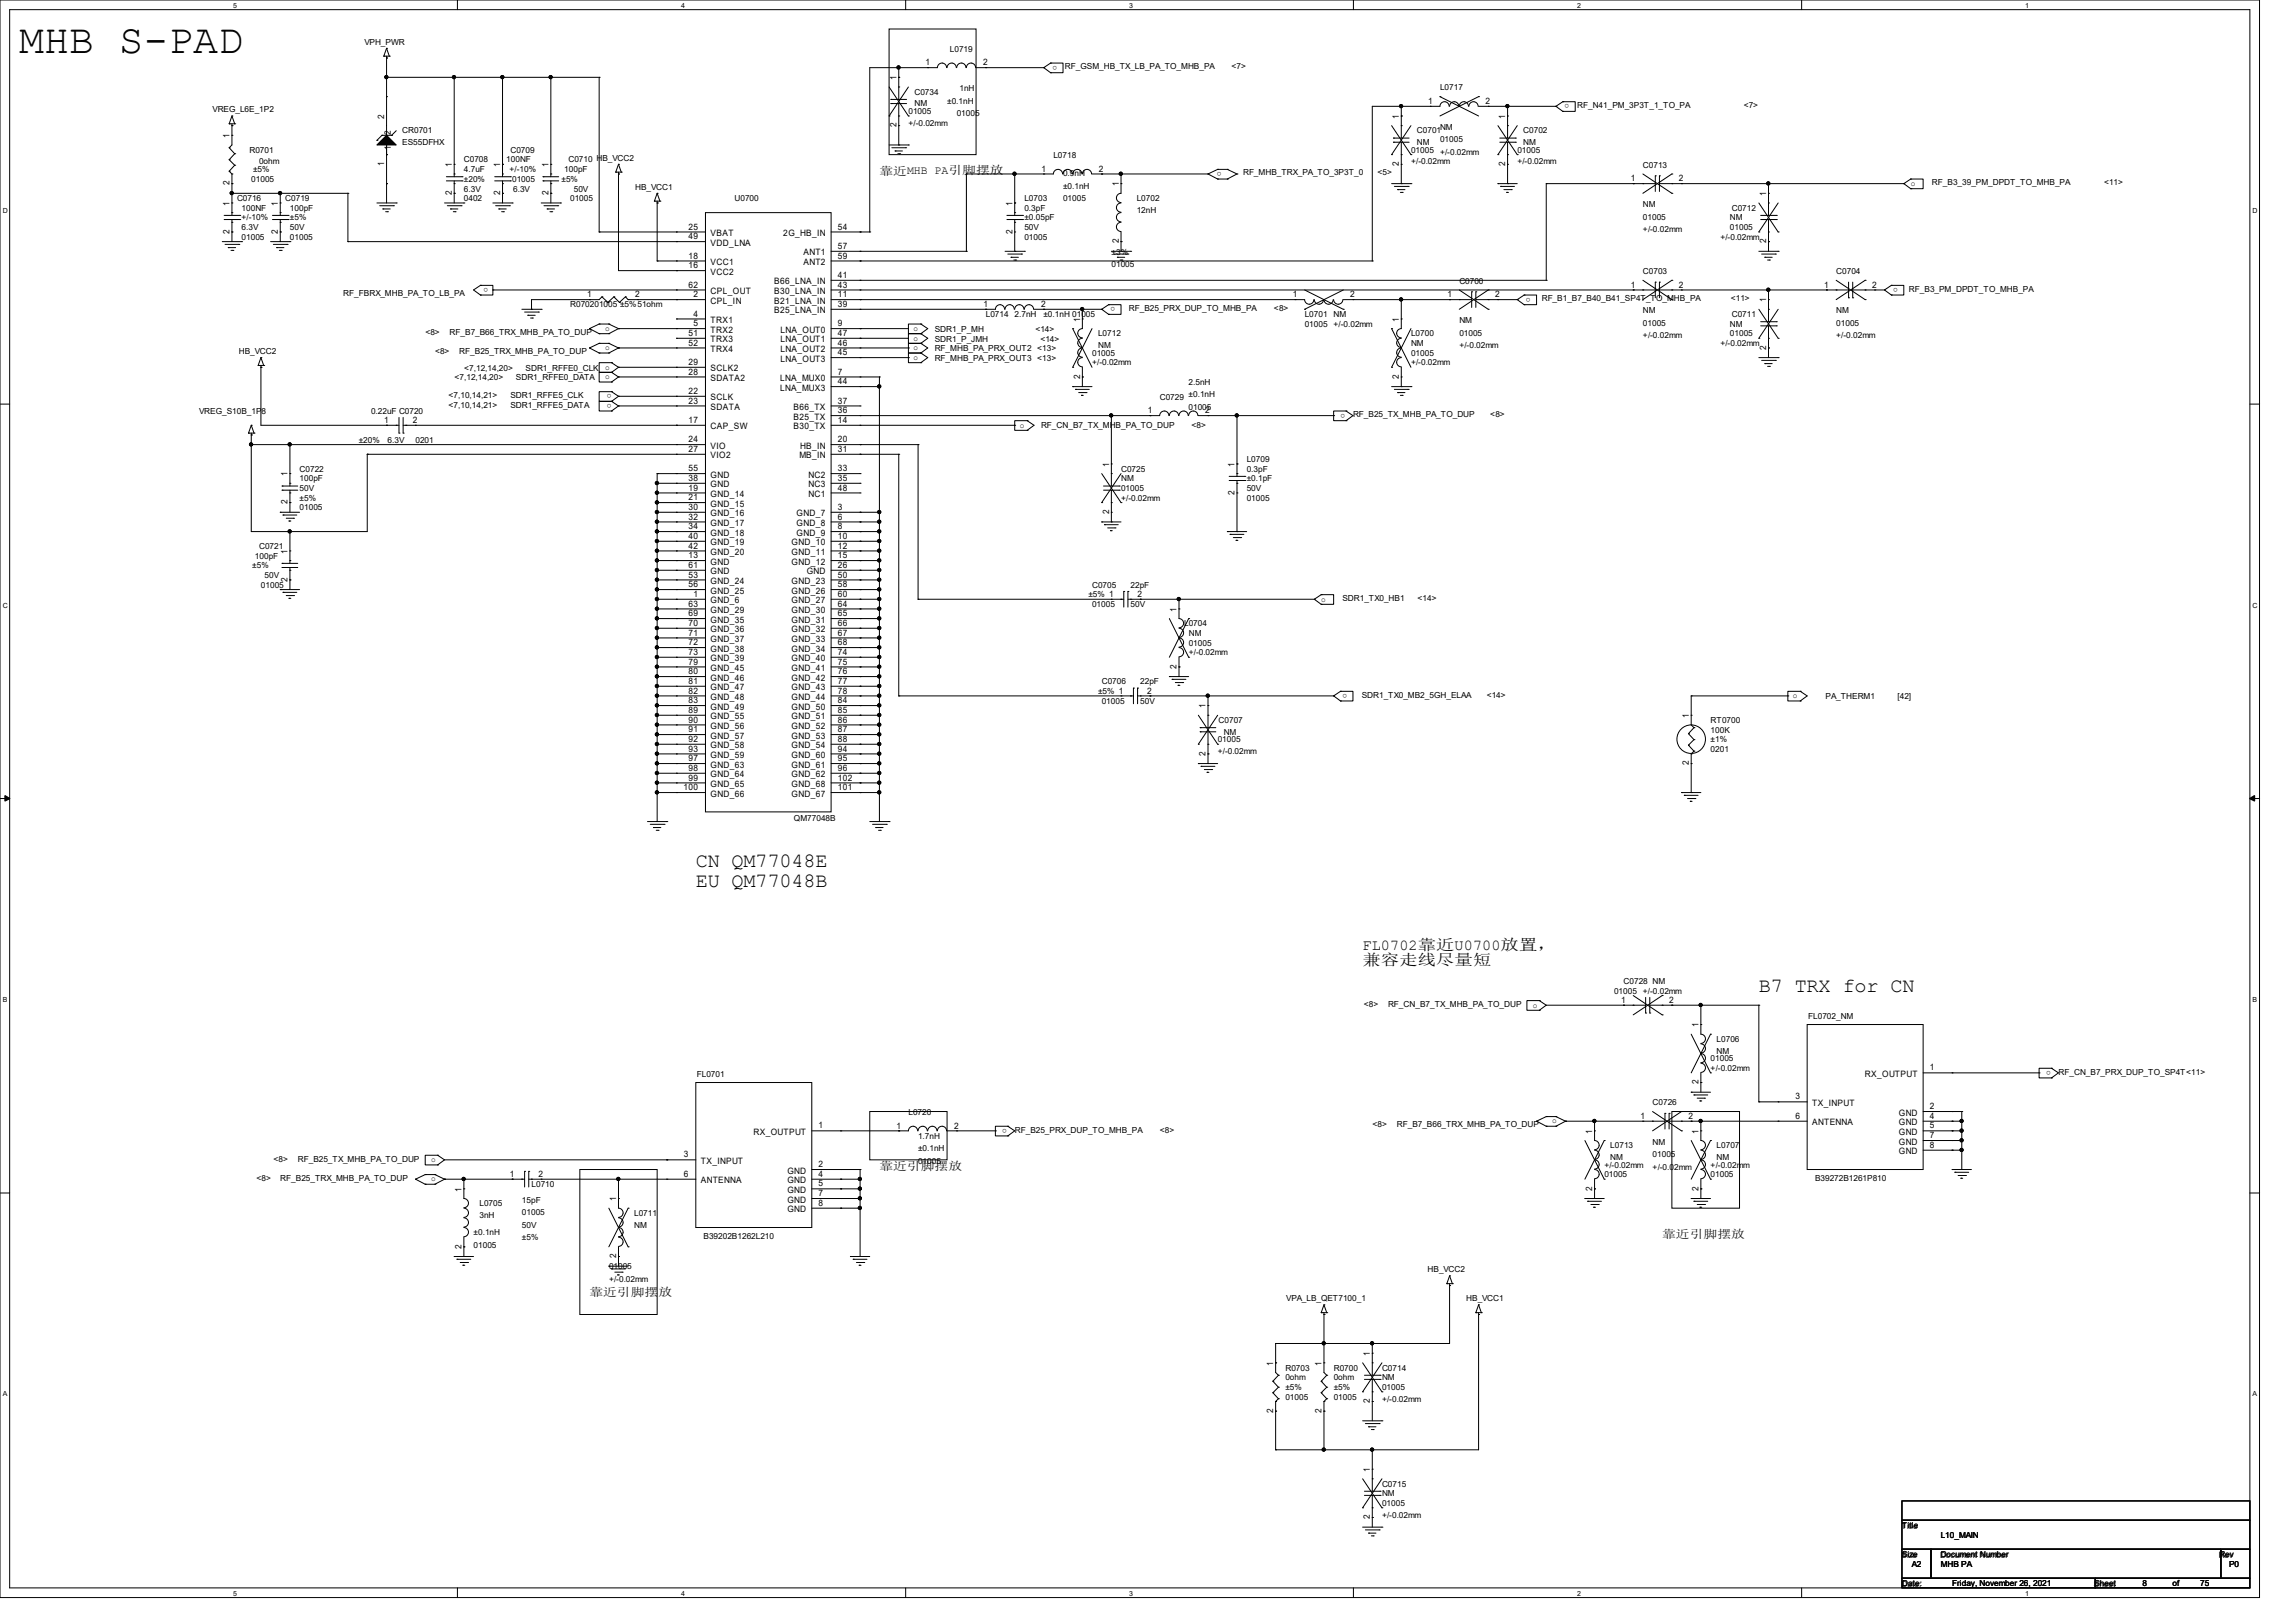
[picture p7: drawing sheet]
<svg xmlns="http://www.w3.org/2000/svg" width="210mm" height="149mm" viewBox="0 0 210 149" stroke-linecap="round" stroke-linejoin="round" font-family="sans-serif">
<defs><g id="words">
<text font-size="3.8" x="1.8" y="4.9">MHB S-PAD</text>
<g font-size="1.9">
<text x="64" y="79.7">CN QM77048E</text>
<text x="64" y="81.6">EU QM77048B</text>
<text x="161.8" y="91.3">B7 TRX for CN</text>
</g>
<g font-size="1.4">
<text x="125.3" y="88.8">兼容走线尽量短</text>
<text x="125.3" y="87.4">FL0702靠近U0700放置，</text>
</g>
<g font-size="1.1">
<text x="80.9" y="16.1">靠近MHB PA引脚摆放</text>
<text x="80.9" y="107.6">靠近引脚摆放</text>
<text x="152.9" y="113.8">靠近引脚摆放</text>
<text x="54.2" y="119.2">靠近引脚摆放</text>
</g>
<g font-size=".8">
<text x="33.5" y="4.1">VPH_PWR</text>
<text x="87.4" y="4.7">L0719</text>
<text x="19.6" y="10.3">VREG_L6E_1P2</text>
<text x="35.3" y="10.9" transform="rotate(-90 35.3 10.9)">2</text>
<text x="82.5" y="11.7" transform="rotate(-90 82.5 11.7)">2</text>
<text x="82.5" y="7.4" transform="rotate(-90 82.5 7.4)">1</text>
<text x="83.6" y="10.5">01005</text>
<text x="83.6" y="11.6">+/-0.02mm</text>
<text x="84.1" y="8.7">C0734</text>
<text x="84.1" y="9.8">NM</text>
<text x="85.1" y="6">1</text>
<text x="87.1" y="9.5">±0.1nH</text>
<text x="88" y="10.7">01005</text>
<text x="88.3" y="8.4">1nH</text>
<text x="90.4" y="6">2</text>
<text x="97.2" y="6.1" transform="rotate(-180 97.2 6.1)">o</text>
<text x="98" y="6.4">RF_GSM_HB_TX_LB_PA_TO_MHB_PA</text>
<text x="113.3" y="6.4">&lt;7&gt;</text>
<text x="128.7" y="10.9" transform="rotate(-90 128.7 10.9)">1</text>
<text x="131.4" y="9.6">1</text>
<text x="132.5" y="8.3">L0717</text>
<text x="132.5" y="11.9">NM</text>
<text x="136.7" y="9.6">2</text>
<text x="138.5" y="10.9" transform="rotate(-90 138.5 10.9)">1</text>
<text x="144.4" y="9.6" transform="rotate(-180 144.4 9.6)">o</text>
<text x="145.1" y="9.9">RF_N41_PM_3P3T_1_TO_PA</text>
<text x="160.4" y="9.9">&lt;7&gt;</text>
<text x="21.1" y="17.1" transform="rotate(-90 21.1 17.1)">2</text>
<text x="21.1" y="12.7" transform="rotate(-90 21.1 12.7)">1</text>
<text x="22.9" y="14.1">R0701</text>
<text x="23.1" y="16.7">01005</text>
<text x="23.3" y="15.8">±5%</text>
<text x="23.8" y="15.1">0ohm</text>
<text x="35.3" y="15.3" transform="rotate(-90 35.3 15.3)">1</text>
<text x="35.9" y="13.8" transform="rotate(-90 35.9 13.8)">1</text>
<text x="35.9" y="12.4" transform="rotate(-90 35.9 12.4)">2</text>
<text x="37" y="12.3">CR0701</text>
<text x="37" y="13.3">ES55DFHX</text>
<text x="41.6" y="18" transform="rotate(-90 41.6 18)">2</text>
<text x="41.6" y="15.4" transform="rotate(-90 41.6 15.4)">1</text>
<text x="42.7" y="14.9">C0708</text>
<text x="42.7" y="15.8">4.7uF</text>
<text x="42.7" y="17.6">6.3V</text>
<text x="42.7" y="16.7">±20%</text>
<text x="46" y="18" transform="rotate(-90 46 18)">2</text>
<text x="46" y="15.4" transform="rotate(-90 46 15.4)">1</text>
<text x="46.6" y="14.9">100NF</text>
<text x="46.9" y="15.8">+/-10%</text>
<text x="47" y="14.1">C0709</text>
<text x="47.1" y="16.7">01005</text>
<text x="47.2" y="17.6">6.3V</text>
<text x="50.5" y="18" transform="rotate(-90 50.5 18)">2</text>
<text x="50.5" y="15.4" transform="rotate(-90 50.5 15.4)">1</text>
<text x="51.7" y="16.7">±5%</text>
<text x="51.9" y="15.8">100pF</text>
<text x="52.3" y="14.9">C0710 HB_VCC2</text>
<text x="52.8" y="17.6">50V</text>
<text x="58.4" y="17.4">HB_VCC1</text>
<text x="95.8" y="15.8">1</text>
<text x="96.9" y="14.5">L0718</text>
<text x="97.8" y="16.2">0.9nH</text>
<text x="97.8" y="17.4">±0.1nH</text>
<text x="101.1" y="15.8">2</text>
<text x="102.9" y="17.1" transform="rotate(-90 102.9 17.1)">1</text>
<text x="112.4" y="15.8" transform="rotate(-180 112.4 15.8)">o</text>
<text x="114.3" y="16.1">RF_MHB_TRX_PA_TO_3P3T_0</text>
<text x="126.7" y="16.1">&lt;5&gt;</text>
<text x="128.7" y="15.3" transform="rotate(-90 128.7 15.3)">2</text>
<text x="129.8" y="14.1">01005</text>
<text x="129.8" y="15.1">+/-0.02mm</text>
<text x="130.4" y="12.3">C0701</text>
<text x="130.4" y="13.3">NM</text>
<text x="132.5" y="13.1">01005</text>
<text x="132.5" y="14.2">+/-0.02mm</text>
<text x="138.5" y="15.3" transform="rotate(-90 138.5 15.3)">2</text>
<text x="139.6" y="14.1">01005</text>
<text x="139.6" y="15.1">+/-0.02mm</text>
<text x="140.1" y="12.3">C0702</text>
<text x="140.1" y="13.3">NM</text>
<text x="150" y="16.7">1</text>
<text x="151.1" y="15.4">C0713</text>
<text x="154.4" y="16.7">2</text>
<text x="175.8" y="17.1">o</text>
<text x="177.7" y="17.1">RF_B3_39_PM_DPDT_TO_MHB_PA</text>
<text x="193.6" y="17.1">&lt;11&gt;</text>
<text x="21.1" y="21.5" transform="rotate(-90 21.1 21.5)">2</text>
<text x="21.1" y="18.9" transform="rotate(-90 21.1 18.9)">1</text>
<text x="21.8" y="18.5">C0716</text>
<text x="22.2" y="19.4">100NF</text>
<text x="22.2" y="22.1">01005</text>
<text x="22.2" y="21.2">6.3V</text>
<text x="22.2" y="20.3">+/-10%</text>
<text x="25.6" y="21.5" transform="rotate(-90 25.6 21.5)">2</text>
<text x="25.6" y="18.9" transform="rotate(-90 25.6 18.9)">1</text>
<text x="26.2" y="18.5">C0719</text>
<text x="26.7" y="19.4">100pF</text>
<text x="26.7" y="22.1">01005</text>
<text x="26.7" y="21.2">50V</text>
<text x="26.7" y="20.3">±5%</text>
<text x="42.7" y="18.5">0402</text>
<text x="52.5" y="18.5">01005</text>
<text x="63.3" y="23.8">18</text>
<text x="63.3" y="21.1">25</text>
<text x="63.3" y="22">49</text>
<text x="65.4" y="21.7">VBAT</text>
<text x="65.4" y="22.6">VDD_LNA</text>
<text x="67.6" y="18.5">U0700</text>
<text x="72.1" y="21.7">2G_HB_IN</text>
<text x="73.9" y="23.5">ANT1</text>
<text x="77.1" y="21.1">54</text>
<text x="77.1" y="22.9">57</text>
<text x="77.1" y="23.8">59</text>
<text x="93.1" y="21.5" transform="rotate(-90 93.1 21.5)">2</text>
<text x="93.1" y="18.9" transform="rotate(-90 93.1 18.9)">1</text>
<text x="94.2" y="18.5">L0703</text>
<text x="94.2" y="19.4">0.3pF</text>
<text x="94.2" y="22.1">01005</text>
<text x="94.2" y="21.2">50V</text>
<text x="94.2" y="20.3">±0.05pF</text>
<text x="97.8" y="18.5">01005</text>
<text x="102.3" y="23.4">±3%</text>
<text x="102.9" y="22.4" transform="rotate(-90 102.9 22.4)">2</text>
<text x="104.6" y="18.5">L0702</text>
<text x="104.6" y="19.6">12nH</text>
<text x="151.1" y="19.1">NM</text>
<text x="151.1" y="20.2">01005</text>
<text x="151.1" y="21.3">+/-0.02mm</text>
<text x="158.3" y="22.1">+/-0.02mm</text>
<text x="159.1" y="20.3">NM</text>
<text x="159.1" y="21.2">01005</text>
<text x="159.3" y="19.4">C0712</text>
<text x="162.5" y="22.4" transform="rotate(-90 162.5 22.4)">2</text>
<text x="162.5" y="18" transform="rotate(-90 162.5 18)">1</text>
<text x="31.6" y="27.2">RF_FBRX_MHB_PA_TO_LB_PA</text>
<text x="44.9" y="26.5" transform="rotate(-180 44.9 26.5)">o</text>
<text x="52.5" y="28.3">R070201005 ±5%51ohm</text>
<text x="54" y="27.3">1</text>
<text x="58.4" y="27.3">2</text>
<text x="63.3" y="24.7">16</text>
<text x="63.3" y="26.5">62</text>
<text x="63.8" y="27.3">2</text>
<text x="63.8" y="29.1">4</text>
<text x="65.4" y="27.9">CPL_IN</text>
<text x="65.4" y="29.7">TRX1</text>
<text x="65.4" y="25.3">VCC2</text>
<text x="65.4" y="24.4">VCC1</text>
<text x="65.4" y="27">CPL_OUT</text>
<text x="71.2" y="27.9">B21_LNA_IN</text>
<text x="71.2" y="28.8">B25_LNA_IN</text>
<text x="71.2" y="26.2">B66_LNA_IN</text>
<text x="71.2" y="27">B30_LNA_IN</text>
<text x="73.9" y="24.4">ANT2</text>
<text x="77.1" y="27.3">11</text>
<text x="77.1" y="28.2">39</text>
<text x="77.1" y="25.6">41</text>
<text x="77.1" y="26.5">43</text>
<text x="90.5" y="28.2">1</text>
<text x="90.7" y="29.2">L0714</text>
<text x="93.3" y="29.2">2.7nH</text>
<text x="95.8" y="28.2">2</text>
<text x="96" y="29.2">±0.1nH 01005</text>
<text x="99.4" y="29.6" transform="rotate(-90 99.4 29.6)">1</text>
<text x="102.3" y="24.6">01005</text>
<text x="102.6" y="28.3" transform="rotate(-180 102.6 28.3)">o</text>
<text x="103.8" y="28.6">RF_B25_PRX_DUP_TO_MHB_PA</text>
<text x="117.2" y="28.6">&lt;8&gt;</text>
<text x="118.9" y="27.3">1</text>
<text x="120" y="29.2">L0701</text>
<text x="122.7" y="29.2">NM</text>
<text x="124.2" y="27.3">2</text>
<text x="128.7" y="29.6" transform="rotate(-90 128.7 29.6)">1</text>
<text x="133.1" y="27.3">1</text>
<text x="134.2" y="26.1">C0700</text>
<text x="134.2" y="29.7">NM</text>
<text x="137.5" y="27.3">2</text>
<text x="140.8" y="27.4" transform="rotate(-180 140.8 27.4)">o</text>
<text x="141.8" y="27.7">RF_B1_B7_B40_B41_SP4T_TO_MHB_PA</text>
<text x="150" y="26.5">1</text>
<text x="151.1" y="25.2">C0703</text>
<text x="151.1" y="28.8">NM</text>
<text x="151.1" y="30">01005</text>
<text x="154.4" y="26.5">2</text>
<text x="159.2" y="27.7">&lt;11&gt;</text>
<text x="159.3" y="29.2">C0711</text>
<text x="162.5" y="27.8" transform="rotate(-90 162.5 27.8)">1</text>
<text x="167.8" y="26.5">1</text>
<text x="168.9" y="25.2">C0704</text>
<text x="168.9" y="28.8">NM</text>
<text x="168.9" y="30">01005</text>
<text x="172.2" y="26.5">2</text>
<text x="174.6" y="26.5" transform="rotate(-180 174.6 26.5)">o</text>
<text x="175.6" y="26.8">RF_B3_PM_DPDT_TO_MHB_PA</text>
<text x="22" y="32.6">HB_VCC2</text>
<text x="39.1" y="30.8">&lt;8&gt;</text>
<text x="40" y="32.6">&lt;8&gt;</text>
<text x="41.4" y="30.8">RF_B7_B66_TRX_MHB_PA_TO_DUP</text>
<text x="41.8" y="35">&lt;7,12,14,20&gt;</text>
<text x="42.3" y="32.6">RF_B25_TRX_MHB_PA_TO_DUP</text>
<text x="42.7" y="34.1">&lt;7,12,14,20&gt;</text>
<text x="47.5" y="35">SDR1_RFFE0_DATA</text>
<text x="48.3" y="34.1">SDR1_RFFE0_CLK</text>
<text x="55.7" y="34">o</text>
<text x="55.7" y="34.9">o</text>
<text x="55.7" y="30.4">o</text>
<text x="55.7" y="32.2">o</text>
<text x="63.3" y="34.5">28</text>
<text x="63.3" y="33.6">29</text>
<text x="63.3" y="30.9">51</text>
<text x="63.3" y="31.8">52</text>
<text x="63.8" y="30">5</text>
<text x="65.4" y="30.6">TRX2</text>
<text x="65.4" y="35.1">SDATA2</text>
<text x="65.4" y="34.2">SCLK2</text>
<text x="65.4" y="31.5">TRX3</text>
<text x="65.4" y="32.4">TRX4</text>
<text x="71.8" y="35.1">LNA_MUX0</text>
<text x="71.8" y="35.9">LNA_MUX3</text>
<text x="71.8" y="30.6">LNA_OUT0</text>
<text x="71.8" y="33.3">LNA_OUT3</text>
<text x="71.8" y="31.5">LNA_OUT1</text>
<text x="71.8" y="32.4">LNA_OUT2</text>
<text x="77.1" y="34.5">7</text>
<text x="77.1" y="35.3">44</text>
<text x="77.1" y="30">9</text>
<text x="77.1" y="32.7">45</text>
<text x="77.1" y="30.9">47</text>
<text x="77.1" y="31.8">46</text>
<text x="84" y="33.1">o</text>
<text x="84" y="32.2">o</text>
<text x="84" y="31.3">o</text>
<text x="84" y="30.4">o</text>
<text x="86" y="33.2">RF_MHB_PA_PRX_OUT3 &lt;13&gt;</text>
<text x="86" y="32.3">RF_MHB_PA_PRX_OUT2 &lt;13&gt;</text>
<text x="86" y="31.4">SDR1_P_JMH</text>
<text x="86" y="30.5">SDR1_P_MH</text>
<text x="95.2" y="30.5">&lt;14&gt;</text>
<text x="95.7" y="31.4">&lt;14&gt;</text>
<text x="99.4" y="34.8" transform="rotate(-90 99.4 34.8)">2</text>
<text x="100.5" y="32.7">01005</text>
<text x="100.5" y="33.6">+/-0.02mm</text>
<text x="101" y="30.9">L0712</text>
<text x="101" y="32">NM</text>
<text x="109.3" y="35.4">2.5nH</text>
<text x="120" y="30.1">01005</text>
<text x="122.7" y="30.1">+/-0.02mm</text>
<text x="128.7" y="34.8" transform="rotate(-90 128.7 34.8)">2</text>
<text x="129.8" y="30.9">L0700</text>
<text x="129.8" y="31.8">NM</text>
<text x="129.8" y="32.7">01005</text>
<text x="129.8" y="33.6">+/-0.02mm</text>
<text x="134.2" y="30.9">01005</text>
<text x="134.2" y="32">+/-0.02mm</text>
<text x="151.1" y="31.1">+/-0.02mm</text>
<text x="158.3" y="31.8">+/-0.02mm</text>
<text x="159.1" y="30.1">NM</text>
<text x="159.1" y="30.9">01005</text>
<text x="162.5" y="32.2" transform="rotate(-90 162.5 32.2)">2</text>
<text x="168.9" y="31.1">+/-0.02mm</text>
<text x="18.3" y="38.1">VREG_S10B_1P8</text>
<text x="33" y="40.7">±20%</text>
<text x="34.1" y="38.1">0.22uF C0720</text>
<text x="35.4" y="38.9">1</text>
<text x="35.7" y="40.7">6.3V</text>
<text x="38" y="38.9">2</text>
<text x="38.2" y="40.7">0201</text>
<text x="41.3" y="36.6">&lt;7,10,14,21&gt;</text>
<text x="41.3" y="37.5">&lt;7,10,14,21&gt;</text>
<text x="47" y="36.6">SDR1_RFFE5_CLK</text>
<text x="47" y="37.5">SDR1_RFFE5_DATA</text>
<text x="56.3" y="36.3" transform="rotate(-180 56.3 36.3)">o</text>
<text x="56.3" y="37.2" transform="rotate(-180 56.3 37.2)">o</text>
<text x="63.3" y="36.2">22</text>
<text x="63.3" y="37.1">23</text>
<text x="63.3" y="40.7">24</text>
<text x="63.3" y="41.6">27</text>
<text x="63.3" y="38.9">17</text>
<text x="65.4" y="36.8">SCLK</text>
<text x="65.4" y="37.7">SDATA</text>
<text x="65.4" y="41.3">VIO</text>
<text x="65.4" y="39.5">CAP_SW</text>
<text x="73" y="39.5">B30_TX</text>
<text x="73" y="38.6">B25_TX</text>
<text x="73" y="37.7">B66_TX</text>
<text x="73.6" y="41.3">HB_IN</text>
<text x="77.1" y="38.9">14</text>
<text x="77.1" y="38">36</text>
<text x="77.1" y="37.1">37</text>
<text x="77.1" y="41.6">31</text>
<text x="77.1" y="40.7">20</text>
<text x="93.8" y="39.3">o</text>
<text x="95.8" y="39.4">RF_CN_B7_TX_MHB_PA_TO_DUP</text>
<text x="105.6" y="38">1</text>
<text x="106.7" y="36.7">C0729</text>
<text x="109.3" y="36.5">±0.1nH</text>
<text x="109.3" y="37.7">01005</text>
<text x="109.6" y="39.4">&lt;8&gt;</text>
<text x="110.9" y="38">2</text>
<text x="123.7" y="38.1" transform="rotate(-180 123.7 38.1)">o</text>
<text x="124.5" y="38.4">RF_B25_TX_MHB_PA_TO_DUP</text>
<text x="137.1" y="38.4">&lt;8&gt;</text>
<text x="26.5" y="46.4" transform="rotate(-90 26.5 46.4)">2</text>
<text x="26.5" y="43.8" transform="rotate(-90 26.5 43.8)">1</text>
<text x="27.6" y="43.4">C0722</text>
<text x="27.6" y="44.3">100pF</text>
<text x="27.6" y="47">01005</text>
<text x="27.6" y="45.2">50V</text>
<text x="27.6" y="46.1">±5%</text>
<text x="63.3" y="43.3">55</text>
<text x="63.3" y="44.2">38</text>
<text x="63.3" y="45.1">19</text>
<text x="63.3" y="46">21</text>
<text x="63.3" y="46.9">30</text>
<text x="63.3" y="47.8">32</text>
<text x="65.4" y="42.2">VIO2</text>
<text x="65.4" y="43.9">GND</text>
<text x="65.4" y="44.8">GND</text>
<text x="65.4" y="45.7">GND_14</text>
<text x="65.4" y="46.6">GND_15</text>
<text x="65.4" y="47.5">GND_16</text>
<text x="73.3" y="47.5">GND_7</text>
<text x="73.5" y="42.2">MB_IN</text>
<text x="74.4" y="43.9">NC2</text>
<text x="74.4" y="44.8">NC3</text>
<text x="74.4" y="45.7">NC1</text>
<text x="77.1" y="46.9">3</text>
<text x="77.1" y="47.8">6</text>
<text x="77.1" y="43.3">33</text>
<text x="77.1" y="44.2">35</text>
<text x="77.1" y="45.1">48</text>
<text x="102" y="47.3" transform="rotate(-90 102 47.3)">2</text>
<text x="102" y="42.9" transform="rotate(-90 102 42.9)">1</text>
<text x="103.1" y="43.4">C0725</text>
<text x="103.1" y="44.3">NM</text>
<text x="103.1" y="45.2">01005</text>
<text x="103.1" y="46.1">+/-0.02mm</text>
<text x="113.6" y="45.5" transform="rotate(-90 113.6 45.5)">2</text>
<text x="113.6" y="42.9" transform="rotate(-90 113.6 42.9)">1</text>
<text x="114.7" y="42.5">L0709</text>
<text x="114.7" y="43.4">0.3pF</text>
<text x="114.7" y="46.1">01005</text>
<text x="114.7" y="45.2">50V</text>
<text x="114.7" y="44.3">±0.1pF</text>
<text x="23.2" y="52.3">±5%</text>
<text x="23.5" y="51.4">100pF</text>
<text x="23.8" y="50.5">C0721</text>
<text x="24.3" y="53.2">50V</text>
<text x="26.5" y="53.5" transform="rotate(-90 26.5 53.5)">2</text>
<text x="26.5" y="50.9" transform="rotate(-90 26.5 50.9)">1</text>
<text x="63.3" y="51.3">13</text>
<text x="63.3" y="52.2">61</text>
<text x="63.3" y="48.7">34</text>
<text x="63.3" y="49.6">40</text>
<text x="63.3" y="50.5">42</text>
<text x="63.3" y="53.1">53</text>
<text x="65.4" y="51.9">GND</text>
<text x="65.4" y="52.8">GND</text>
<text x="65.4" y="48.4">GND_17</text>
<text x="65.4" y="49.3">GND_18</text>
<text x="65.4" y="50.2">GND_19</text>
<text x="65.4" y="51.1">GND_20</text>
<text x="65.4" y="53.7">GND_24</text>
<text x="72.8" y="50.2">GND_10</text>
<text x="72.8" y="51.1">GND_11</text>
<text x="72.8" y="51.9">GND_12</text>
<text x="72.8" y="53.7">GND_23</text>
<text x="73.3" y="48.4">GND_8</text>
<text x="73.3" y="49.3">GND_9</text>
<text x="74.2" y="52.8">GND</text>
<text x="77.1" y="49.6">10</text>
<text x="77.1" y="50.5">12</text>
<text x="77.1" y="51.3">15</text>
<text x="77.1" y="53.1">50</text>
<text x="77.1" y="48.7">8</text>
<text x="77.1" y="52.2">26</text>
<text x="24" y="54.1">01005</text>
<text x="63.3" y="54">56</text>
<text x="63.3" y="55.8">63</text>
<text x="63.3" y="56.7">69</text>
<text x="63.3" y="57.6">70</text>
<text x="63.3" y="58.5">71</text>
<text x="63.3" y="59.3">72</text>
<text x="63.8" y="54.9">1</text>
<text x="65.4" y="55.5">GND_6</text>
<text x="65.4" y="54.6">GND_25</text>
<text x="65.4" y="56.4">GND_29</text>
<text x="65.4" y="57.3">GND_35</text>
<text x="65.4" y="58.2">GND_36</text>
<text x="65.4" y="59.1">GND_37</text>
<text x="65.4" y="59.9">GND_38</text>
<text x="72.8" y="54.6">GND_26</text>
<text x="72.8" y="55.5">GND_27</text>
<text x="72.8" y="56.4">GND_30</text>
<text x="72.8" y="57.3">GND_31</text>
<text x="72.8" y="58.2">GND_32</text>
<text x="72.8" y="59.1">GND_33</text>
<text x="72.8" y="59.9">GND_34</text>
<text x="77.1" y="54">58</text>
<text x="77.1" y="54.9">60</text>
<text x="77.1" y="55.8">64</text>
<text x="77.1" y="56.7">65</text>
<text x="77.1" y="57.6">66</text>
<text x="77.1" y="58.5">67</text>
<text x="77.1" y="59.3">68</text>
<text x="100.1" y="54.9">±5% 1</text>
<text x="100.5" y="54.1">C0705</text>
<text x="100.5" y="55.8">01005</text>
<text x="104" y="54.1">22pF</text>
<text x="104" y="55.8">50V</text>
<text x="104.7" y="54.9">2</text>
<text x="108.2" y="56.3" transform="rotate(-90 108.2 56.3)">1</text>
<text x="108.9" y="57.6">L0704</text>
<text x="109.4" y="58.5">NM</text>
<text x="109.4" y="59.4">01005</text>
<text x="121.5" y="55.3">o</text>
<text x="123.5" y="55.3">SDR1_TX0_HB1</text>
<text x="130.4" y="55.3">&lt;14&gt;</text>
<text x="63.3" y="60.2">73</text>
<text x="63.3" y="61.1">79</text>
<text x="63.3" y="62">80</text>
<text x="63.3" y="62.9">81</text>
<text x="63.3" y="63.8">82</text>
<text x="63.3" y="64.7">83</text>
<text x="63.3" y="65.6">89</text>
<text x="65.4" y="60.8">GND_39</text>
<text x="65.4" y="61.7">GND_45</text>
<text x="65.4" y="62.6">GND_46</text>
<text x="65.4" y="63.5">GND_47</text>
<text x="65.4" y="64.4">GND_48</text>
<text x="65.4" y="65.3">GND_49</text>
<text x="72.8" y="60.8">GND_40</text>
<text x="72.8" y="61.7">GND_41</text>
<text x="72.8" y="62.6">GND_42</text>
<text x="72.8" y="63.5">GND_43</text>
<text x="72.8" y="64.4">GND_44</text>
<text x="72.8" y="65.3">GND_50</text>
<text x="77.1" y="60.2">74</text>
<text x="77.1" y="61.1">75</text>
<text x="77.1" y="62">76</text>
<text x="77.1" y="62.9">77</text>
<text x="77.1" y="63.8">78</text>
<text x="77.1" y="64.7">84</text>
<text x="77.1" y="65.6">85</text>
<text x="101" y="63.8">±5% 1</text>
<text x="101.4" y="62.9">C0706</text>
<text x="101.4" y="64.7">01005</text>
<text x="104.9" y="62.9">22pF</text>
<text x="104.9" y="64.7">50V</text>
<text x="105.5" y="63.8">2</text>
<text x="108.2" y="61.5" transform="rotate(-90 108.2 61.5)">2</text>
<text x="109.4" y="60.3">+/-0.02mm</text>
<text x="110.9" y="65.2" transform="rotate(-90 110.9 65.2)">1</text>
<text x="123.9" y="63.8" transform="rotate(-180 123.9 63.8)">o</text>
<text x="125.3" y="64.2">SDR1_TX0_MB2_5GH_ELAA</text>
<text x="136.8" y="64.2">&lt;14&gt;</text>
<text x="164.9" y="64.2">o</text>
<text x="167.9" y="64.3">PA_THERM1</text>
<text x="174.6" y="64.3">[42]</text>
<text x="63.3" y="66.5">90</text>
<text x="63.3" y="67.3">91</text>
<text x="63.3" y="68.2">92</text>
<text x="63.3" y="69.1">93</text>
<text x="63.3" y="70">97</text>
<text x="63.3" y="70.9">98</text>
<text x="63.3" y="71.8">99</text>
<text x="65.4" y="66.2">GND_55</text>
<text x="65.4" y="67.1">GND_56</text>
<text x="65.4" y="67.9">GND_57</text>
<text x="65.4" y="68.8">GND_58</text>
<text x="65.4" y="69.7">GND_59</text>
<text x="65.4" y="70.6">GND_63</text>
<text x="65.4" y="71.5">GND_64</text>
<text x="72.8" y="66.2">GND_51</text>
<text x="72.8" y="67.1">GND_52</text>
<text x="72.8" y="67.9">GND_53</text>
<text x="72.8" y="68.8">GND_54</text>
<text x="72.8" y="69.7">GND_60</text>
<text x="72.8" y="70.6">GND_61</text>
<text x="72.8" y="71.5">GND_62</text>
<text x="77.1" y="66.5">86</text>
<text x="77.1" y="67.3">87</text>
<text x="77.1" y="68.2">88</text>
<text x="77.1" y="69.1">94</text>
<text x="77.1" y="70">95</text>
<text x="77.1" y="70.9">96</text>
<text x="77.1" y="71.8">102</text>
<text x="110.9" y="69.5" transform="rotate(-90 110.9 69.5)">2</text>
<text x="112" y="68.3">01005</text>
<text x="112" y="69.3">+/-0.02mm</text>
<text x="112.1" y="66.5">C0707</text>
<text x="112.6" y="67.6">NM</text>
<text x="155.4" y="70.4" transform="rotate(-90 155.4 70.4)">2</text>
<text x="155.4" y="66" transform="rotate(-90 155.4 66)">1</text>
<text x="157.4" y="66.5">RT0700</text>
<text x="157.4" y="67.4">100K</text>
<text x="157.4" y="68.3">±1%</text>
<text x="157.4" y="69.2">0201</text>
<text x="62.9" y="72.7">100</text>
<text x="65.4" y="72.4">GND_65</text>
<text x="65.4" y="73.3">GND_66</text>
<text x="72.8" y="73.3">GND_67</text>
<text x="72.8" y="72.4">GND_68</text>
<text x="73" y="75.6">QM77048B</text>
<text x="77.1" y="72.7">101</text>
<text x="125.5" y="92.6">&lt;8&gt;</text>
<text x="127.7" y="92.6">RF_CN_B7_TX_MHB_PA_TO_DUP</text>
<text x="141" y="92.7">o</text>
<text x="148.5" y="91.4">01005</text>
<text x="149.1" y="92.2">1</text>
<text x="149.4" y="90.5">C0728 NM</text>
<text x="151.1" y="91.4">+/-0.02mm</text>
<text x="153.6" y="92.2">2</text>
<text x="156.2" y="94.5" transform="rotate(-90 156.2 94.5)">1</text>
<text x="157.9" y="95.8">L0706</text>
<text x="166.3" y="93.7">FL0702_NM</text>
<text x="64.1" y="99.1">FL0701</text>
<text x="152" y="101.6">C0726</text>
<text x="156.2" y="99.7" transform="rotate(-90 156.2 99.7)">2</text>
<text x="157.4" y="97.6">01005</text>
<text x="157.4" y="98.5">+/-0.02mm</text>
<text x="157.9" y="96.9">NM</text>
<text x="165.2" y="101.1">3</text>
<text x="166.7" y="101.7">TX_INPUT</text>
<text x="171.5" y="99.1">RX_OUTPUT</text>
<text x="177.5" y="98.5">1</text>
<text x="188.6" y="98.5" transform="rotate(-180 188.6 98.5)">o</text>
<text x="189.4" y="98.8">RF_CN_B7_PRX_DUP_TO_SP4T&lt;11&gt;</text>
<text x="25.2" y="106.8">&lt;8&gt;</text>
<text x="27.4" y="106.8">RF_B25_TX_MHB_PA_TO_DUP</text>
<text x="39.7" y="106.9">o</text>
<text x="62.9" y="106.5">3</text>
<text x="64.5" y="107.1">TX_INPUT</text>
<text x="69.3" y="104.4">RX_OUTPUT</text>
<text x="72.4" y="107.9">GND</text>
<text x="75.3" y="103.8">1</text>
<text x="75.3" y="107.3">2</text>
<text x="82.5" y="103.8">1</text>
<text x="83.6" y="102.5">L0720</text>
<text x="84.5" y="104.7">1.7nH</text>
<text x="84.5" y="105.9">±0.1nH</text>
<text x="84.5" y="107.1">01005</text>
<text x="87.8" y="103.8">2</text>
<text x="92.6" y="103.8" transform="rotate(-180 92.6 103.8)">o</text>
<text x="93.3" y="104.2">RF_B25_PRX_DUP_TO_MHB_PA</text>
<text x="106.7" y="104.2">&lt;8&gt;</text>
<text x="126.3" y="103.7">&lt;8&gt;</text>
<text x="128.5" y="103.7">RF_B7_B66_TRX_MHB_PA_TO_DUP</text>
<text x="142.8" y="103.3">o</text>
<text x="146.5" y="104.3" transform="rotate(-90 146.5 104.3)">1</text>
<text x="147.6" y="107.4">+/-0.02mm</text>
<text x="148.1" y="105.6">L0713</text>
<text x="148.1" y="106.7">NM</text>
<text x="150.9" y="102.9">1</text>
<text x="152" y="105.3">NM</text>
<text x="152" y="106.4">01005</text>
<text x="152" y="107.6">+/-0.02mm</text>
<text x="155.3" y="102.9">2</text>
<text x="156.2" y="104.3" transform="rotate(-90 156.2 104.3)">1</text>
<text x="157.4" y="107.4">+/-0.02mm</text>
<text x="157.9" y="105.6">L0707</text>
<text x="157.9" y="106.7">NM</text>
<text x="165.2" y="102.9">6</text>
<text x="166.7" y="103.5">ANTENNA</text>
<text x="174.7" y="102.6">GND</text>
<text x="174.7" y="103.5">GND</text>
<text x="174.7" y="104.4">GND</text>
<text x="174.7" y="105.3">GND</text>
<text x="174.7" y="106.2">GND</text>
<text x="177.5" y="102">2</text>
<text x="177.5" y="102.9">4</text>
<text x="177.5" y="103.8">5</text>
<text x="177.5" y="104.7">7</text>
<text x="177.5" y="105.6">8</text>
<text x="23.6" y="108.6">&lt;8&gt;</text>
<text x="25.8" y="108.6">RF_B25_TRX_MHB_PA_TO_DUP</text>
<text x="39.7" y="108.7">o</text>
<text x="42.5" y="109.6" transform="rotate(-90 42.5 109.6)">1</text>
<text x="43.6" y="113.6">±0.1nH</text>
<text x="44.1" y="111">L0705</text>
<text x="44.1" y="112">3nH</text>
<text x="46.9" y="108.2">1</text>
<text x="48" y="110.6">15pF</text>
<text x="48" y="111.8">01005</text>
<text x="48" y="112.9">50V</text>
<text x="48.9" y="109.2">L0710</text>
<text x="49.5" y="108.2">2</text>
<text x="56.7" y="110.5" transform="rotate(-90 56.7 110.5)">1</text>
<text x="58.3" y="111.8">L0711</text>
<text x="58.3" y="112.9">NM</text>
<text x="62.9" y="108.2">6</text>
<text x="64.5" y="108.8">ANTENNA</text>
<text x="64.7" y="114">B39202B1262L210</text>
<text x="72.4" y="108.8">GND</text>
<text x="72.4" y="109.7">GND</text>
<text x="72.4" y="110.6">GND</text>
<text x="72.4" y="111.5">GND</text>
<text x="75.3" y="108.2">4</text>
<text x="75.3" y="109.1">5</text>
<text x="75.3" y="110">7</text>
<text x="75.3" y="110.9">8</text>
<text x="146.5" y="109.5" transform="rotate(-90 146.5 109.5)">2</text>
<text x="147.6" y="108.3">01005</text>
<text x="156.2" y="109.5" transform="rotate(-90 156.2 109.5)">2</text>
<text x="157.4" y="108.3">01005</text>
<text x="167" y="108.6">B39272B1261P810</text>
<text x="42.5" y="114.9" transform="rotate(-90 42.5 114.9)">2</text>
<text x="43.6" y="114.8">01005</text>
<text x="48" y="114.1">±5%</text>
<text x="56" y="116.8">01005</text>
<text x="56" y="117.9">+/-0.02mm</text>
<text x="56.7" y="115.7" transform="rotate(-90 56.7 115.7)">2</text>
<text x="118.3" y="119.7">VPA_LB_QET7100_1</text>
<text x="131.3" y="117">HB_VCC2</text>
<text x="134.9" y="119.7">HB_VCC1</text>
<text x="117.1" y="125.6" transform="rotate(-90 117.1 125.6)">1</text>
<text x="121.6" y="125.6" transform="rotate(-90 121.6 125.6)">1</text>
<text x="126" y="124.7" transform="rotate(-90 126 124.7)">1</text>
<text x="117.1" y="130" transform="rotate(-90 117.1 130)">2</text>
<text x="118.2" y="126.1">R0703</text>
<text x="118.2" y="127">0ohm</text>
<text x="118.2" y="127.8">±5%</text>
<text x="118.2" y="128.7">01005</text>
<text x="121.6" y="130" transform="rotate(-90 121.6 130)">2</text>
<text x="122.7" y="126.1">R0700</text>
<text x="122.7" y="127">0ohm</text>
<text x="122.7" y="127.8">±5%</text>
<text x="122.7" y="128.7">01005</text>
<text x="126" y="129.1" transform="rotate(-90 126 129.1)">2</text>
<text x="127.1" y="126.1">C0714</text>
<text x="127.1" y="127">NM</text>
<text x="127.1" y="127.8">01005</text>
<text x="127.1" y="128.9">+/-0.02mm</text>
<text x="126" y="135.4" transform="rotate(-90 126 135.4)">1</text>
<text x="127.1" y="136.7">C0715</text>
<text x="127.1" y="137.6">NM</text>
<text x="126" y="139.7" transform="rotate(-90 126 139.7)">2</text>
<text x="127.1" y="138.5">01005</text>
<text x="127.1" y="139.6">+/-0.02mm</text>
<text x="174.9" y="140.6">Title</text>
<text x="174.9" y="143.3">Size</text>
<text x="178.5" y="143.3">Document Number</text>
<text x="178.5" y="141.4">L10_MAIN</text>
<text x="204.1" y="143.3">Rev</text>
<text x="174.9" y="146">Date:</text>
<text x="175.9" y="144.1">A2</text>
<text x="178.5" y="144.1">MHB PA</text>
<text x="179.6" y="145.9">Friday, November 26, 2021</text>
<text x="192.6" y="146">Sheet</text>
<text x="197.1" y="145.9">8</text>
<text x="199.9" y="145.9">of</text>
<text x="202.4" y="145.9">75</text>
<text x="205" y="144.1">P0</text>
</g>
<g font-size=".6">
<text x="21.5" y=".7">5</text>
<text x="62.7" y=".7">4</text>
<text x="103.9" y=".7">3</text>
<text x="145.1" y=".7">2</text>
<text x="186.3" y=".7">1</text>
<text x=".3" y="19.6">D</text>
<text x="207.2" y="19.6">D</text>
<text x=".3" y="55.9">C</text>
<text x="207.2" y="55.9">C</text>
<text x=".3" y="92.2">B</text>
<text x="207.2" y="92.2">B</text>
<text x=".3" y="128.4">A</text>
<text x="207.2" y="128.4">A</text>
<text x="21.5" y="146.8">5</text>
<text x="62.7" y="146.8">4</text>
<text x="103.9" y="146.8">3</text>
<text x="145.1" y="146.8">2</text>
<text x="186.3" y="146.8">1</text>
</g>
</g></defs>
<path d="M0 0h207.9v146.9h-207.9zM.9 .9h206.1v145.2h-206.1z" fill="none" stroke="#000" stroke-width=".09"/>
<g fill="#fff">
<path d="M21.5 .1h.3v.7h-.3z"/>
<path d="M21.5 146.2h.3v.7h-.3z"/>
</g>
<path d="M42.1 0v.9M42.1 146v.9" fill="none" stroke="#000" stroke-width=".09"/>
<g fill="#fff">
<path d="M62.7 .1h.3v.7h-.3z"/>
<path d="M62.7 146.2h.3v.7h-.3z"/>
</g>
<path d="M83.3 0v.9M83.3 146v.9" fill="none" stroke="#000" stroke-width=".09"/>
<g fill="#fff">
<path d="M103.9 .1h.3v.7h-.3z"/>
<path d="M103.9 146.2h.3v.7h-.3z"/>
</g>
<path d="M124.5 0v.9M124.5 146v.9" fill="none" stroke="#000" stroke-width=".09"/>
<g fill="#fff">
<path d="M145.1 .1h.3v.7h-.3z"/>
<path d="M145.1 146.2h.3v.7h-.3z"/>
</g>
<path d="M165.7 0v.9M165.7 146v.9" fill="none" stroke="#000" stroke-width=".09"/>
<g fill="#fff">
<path d="M186.3 .1h.3v.7h-.3z"/>
<path d="M186.3 146.2h.3v.7h-.3z"/>
<path d="M.3 19h.4v.7h-.4z"/>
<path d="M207.2 19h.5v.7h-.5z"/>
<path d="M.3 55.3h.4v.7h-.4z"/>
<path d="M207.2 55.3h.5v.7h-.5z"/>
</g>
<path d="M0 37.2h.9M207 37.2h.9" fill="none" stroke="#000" stroke-width=".09"/>
<g fill="#fff">
<path d="M.3 91.6h.4v.7h-.4z"/>
<path d="M207.2 91.6h.4v.7h-.4z"/>
</g>
<path d="M0 73.4h.9M207 73.4h.9" fill="none" stroke="#000" stroke-width=".09"/>
<path d="M.5 73.2l.4 .2-.4 .3zM207 73.4l.4-.2v.5z" fill="#000" stroke="#000" stroke-width=".13"/>
<g fill="#fff">
<path d="M.3 127.8h.3v.8h-.3z"/>
<path d="M207.2 127.8h.4v.8h-.4z"/>
</g>
<g fill="none" stroke="#000" stroke-width=".09">
<path d="M20.6 19.8h1.5M21.1 11.4h.1M21.1 11.4h.5M21.1 13.6h.1M21.1 14.7h.1M21.1 15.7h.1M21.1 13.6l.5 .5M21.1 14.7l.5 .5M21.1 15.7l.2 .3M21.3 11.6h.1M21.3 10.7h.1M21.3 11.4v1.9l-.2 .3"/>
<path d="M21.3 10.7l-.2 .7M21.3 10.7l.3 .7M21.3 17.8h.1M21.3 17.8h10.7M21.3 19.6h.1M21.3 18.7h.1M21.3 16h.1M21.3 12.4h.1M21.3 16.9h.1M21.3 16v3.8M21.6 11.4h.1M21.6 14.1h.1"/>
<path d="M21.6 15.2h.1M21.6 14.1l-.5 .6M21.6 15.2l-.5 .5M22.1 19.8h.1M25.1 19.8h1.4M25.8 17.8h.1M25.8 17.8v2M25.8 19.6h.1M25.8 18.7h.1M26.5 19.8h.1M32 17.8h.1M32 17.8v4.4"/>
<path d="M34.7 18.7h1.7M34.7 12.9h.1M34.9 18.9h1.3M35.1 12.4h.1M35.1 12.4l-.4 .5M35.1 12.4h.9M35.2 19.2h.1M35.2 19.2h.7M35.3 5.2h.1M35.3 5.2h.5M35.5 19.5h.1M35.6 4.4l.2 .8"/>
<path d="M35.6 5.3h.1M35.6 4.4h.1M35.6 5.2v7.2M35.6 4.4l-.3 .8M35.6 7.1h19.5M35.6 7.1h.1M35.6 12.4h.1M35.6 14.2h.1M35.6 8.9h.1M35.6 16.9h.1M35.6 13.3v5.4M35.6 19.5h.1"/>
<path d="M35.8 5.2h.1M36 12.4h.1M36.2 18.9h.1M36.4 18.7h.1M36.4 12l-.4 .4M40.9 18.7h1.8M41.1 16.3h1.4M41.1 16.6h1.4M41.1 18.9h1.3M41.4 19.2h.7M41.4 19.2h.1M41.7 19.5h.2"/>
<path d="M41.8 7.1h.1M41.8 7.1v9.2M41.8 16h.1M41.8 16.9h.1M41.8 15.1h.1M41.8 17.8h.1M41.8 16.6v2.1M41.9 19.5h.1M42.4 18.9h.1M42.5 16.3h.1M42.5 16.6h.1M42.7 18.7h.1"/>
<path d="M45.3 18.7h1.8M45.5 16.3h1.4M45.5 16.6h1.4M45.6 18.9h1.3M45.9 19.2h.7M45.9 19.2h.1M46.1 19.5h.2M46.2 7.1h.1M46.2 7.1v9.2M46.2 16h.1M46.2 16.9h.1M46.2 15.1h.1"/>
<path d="M46.2 17.8h.1M46.2 16.6v2.1M46.3 19.5h.1M46.9 18.9h.1M46.9 16.3h.1M46.9 16.6h.1M47.1 18.7h.1M49.8 18.7h1.8M50 16.3h1.4M50 16.6h1.4M50 16.3h.1M50 16.6h.1"/>
<path d="M50 18.9h1.3M50.3 19.2h.1M50.3 19.2h.7M50.6 19.5h.2M50.7 7.1h.1M50.7 16h.1M50.7 16.9h.1M50.7 15.1h.1M50.7 17.8h.1M50.7 7.1v9.2M50.7 16.6v2.1M50.8 19.5h.1"/>
<path d="M51.3 18.9h.1M51.6 18.7h.1M55.1 7.1h.1M55.1 7.1v14.2M56.6 15.8h.1M56.6 15.8h.6M56.9 16h.1M56.9 15.1h.1M56.9 15.8v9.1h8M56.9 15.1l-.3 .7M56.9 15.1l.3 .7M57.2 15.8h.1"/>
<path d="M60.2 18.5h.1M60.2 18.5h.5M60.5 18.7h.1M60.5 17.8h.1M60.5 18.5v5.5M60.5 17.8l-.3 .7M60.5 17.8l.2 .7M60.7 18.5h.1M64.9 19.6h11.6v55.1h-11.6zM81.8 13.3h1.8M81.8 2.7h8v11.5h-8zM81.8 10.7h.1"/>
<path d="M81.8 8l1.8 2.7M82 9.1h1.4M82 9.5h1.4M82 9.1h.1M82 9.5h.1M82 13.6h1.3M82.3 13.9h.1M82.3 13.9h.7M82.6 14.1h.2M82.7 6.2h.1M82.7 13.3h.1M82.7 6.2v2.9"/>
<path d="M82.7 8h.1M82.7 10.7h.1M82.7 7.1h.1M82.7 11.6h.1M82.7 9.5v3.8M82.8 14.1h.1M83.3 13.6h.1M83.6 13.3h.1M83.6 10.7h.1M83.6 8l-1.8 2.7M85.3 6.2h.1M87.1 6.2a.42 .42 0 0 0-.4-.4 .42 .42 0 0 0-.5 .4h-6.2v15.1"/>
<path d="M87.1 6.2a.42 .42 0 0 1 .4-.4 .42 .42 0 0 1 .5 .4M88 6.2a.42 .42 0 0 1 .4-.4 .42 .42 0 0 1 .5 .4M88.9 16h8a.42 .42 0 0 1 .4-.4 .42 .42 0 0 1 .4 .4M88.9 16h.1M88.9 16v7.1M88.9 6.2a.42 .42 0 0 1 .4-.4 .42 .42 0 0 1 .4 .4M89.8 6.2h6.2M90.7 6.2h.1M92.6 19.8h1.5M93.3 16h.1M93.3 16v3.8M93.3 19.6h.1"/>
<path d="M93.3 18.7h.1M94.1 19.8h.1M96 6.2l.6 .5M96 16h.1M96 6.2h.1M96.6 6.7h.1M96.6 5.8h.1M96.6 5.8h1.2v.9h-1.2M96.6 5.8l-.6 .4M97.8 16a.42 .42 0 0 1 .4-.4 .42 .42 0 0 1 .4 .4M98.7 16a.42 .42 0 0 1 .4-.4 .42 .42 0 0 1 .4 .4M99.6 16a.42 .42 0 0 1 .4-.4 .42 .42 0 0 1 .4 .4"/>
<path d="M100.5 16h10.6M101.3 16h.1M103.1 16v1.8a.42 .42 0 0 0-.4 .4 .42 .42 0 0 0 .4 .4M103.1 16h.1M103.1 18.7a.42 .42 0 0 0-.4 .4 .42 .42 0 0 0 .4 .4M103.1 19.6a.42 .42 0 0 0-.4 .4 .42 .42 0 0 0 .4 .4M103.1 16.9h.1M111.1 16h.1M111.1 16l.9 .5M112 16.5h.1M112 15.6h.1M112 16.5h.9"/>
<path d="M112 15.6l-.9 .4M112 15.6h.9M112.9 15.6l.9 .4M112.9 16.5h.1M112.9 15.6h.1M113.8 16h.1M113.8 16l-.9 .5M128 16.9h1.8M128 14.2h.1M128 11.6l1.8 2.6M128.2 12.7h.1M128.2 13.1h.1"/>
<path d="M128.2 12.7h1.4M128.2 13.1h1.4M128.3 17.1h1.2M128.6 17.4h.6M128.6 17.4h.1M128.8 17.7h.2M128.9 11.6h.1M128.9 14.2h.1M128.9 10.7h.1M128.9 15.1h.1M128.9 9.8h.1M128.9 16.9h.1"/>
<path d="M128.9 9.8v2.9M128.9 13.1v3.8M129 17.7h.1M129.5 17.1h.1M129.8 16.9h.1M129.8 14.2h.1M129.8 11.6l-1.8 2.6M131.6 9.8h.1M132.5 8.9l3.5 1.8M132.5 8.9h.1M133.3 9.8a.42 .42 0 0 0-.4-.4 .42 .42 0 0 0-.4 .4h-6.3v14.2M134.2 9.8a.42 .42 0 0 0-.4-.4 .42 .42 0 0 0-.4 .4"/>
<path d="M135.1 9.8a.42 .42 0 0 0-.4-.4 .42 .42 0 0 0-.5 .4M136 9.8a.42 .42 0 0 0-.4-.4 .42 .42 0 0 0-.5 .4M136 8.9h.1M136 9.8h7.1M136 8.9l-3.5 1.8M136.9 9.8h.1M137.8 16.9h.1M137.8 16.9h1.8M137.8 14.2h.1M137.8 11.6l1.8 2.6M138 12.7h1.4M138 13.1h1.4"/>
<path d="M138 17.1h.1M138 17.1h1.3M138.3 17.4h.7M138.6 17.7h.2M138.6 17.7h.1M138.7 11.6h.1M138.7 14.2h.1M138.7 10.7h.1M138.7 15.1h.1M138.7 9.8h.1M138.7 16.9h.1M138.7 9.8v2.9"/>
<path d="M138.7 13.1v3.8M139 17.4h.1M139.4 12.7h.1M139.4 13.1h.1M139.6 14.2h.1M139.6 11.6l-1.8 2.6M142.2 16.9h.1M142.2 16.9h10.1M142.2 16.9v8.9M143.1 9.8l.7 .4M143.1 9.8h.1M143.8 10.2h.1"/>
<path d="M143.8 9.4h.1M143.8 9.4h1.1v.8h-1.1M143.8 9.4l-.7 .4M150.2 16.9h.1M151.1 16.9h.1M151.1 16l2.7 1.8M152.3 16.2h.1M152.3 16.2v1.4M152.7 16.2h.1M152.7 16.9h22.4M152.7 16.2v1.4M153.8 16.9h.1"/>
<path d="M153.8 17.8h.1M153.8 16h.1M153.8 16l-2.7 1.8M154.7 16.9h.1M161.8 18.7l1.8 2.6M162 19.8h1.4M162.7 18.7h.1M162.7 17.8h.1M162.7 16.9h.1M162.7 16.9v2.9M163.4 19.8h.1M163.6 18.7l-1.8 2.6"/>
<path d="M175.1 16.9l.7 .5M175.1 16.9h.1M175.8 16.5h.1M175.8 17.4h.1M175.8 16.5h1.1v.9h-1.1M175.8 16.5l-.7 .4M20.4 22.2h1.8M20.6 20.2h1.5M20.7 22.5h1.3M21 22.8h.7M21 22.8h.1M21.3 23h.1"/>
<path d="M21.3 20.4h.1M21.3 21.3h.1M21.3 20.2v2M21.4 23h.1M22 22.5h.1M22.1 20.2h.1M22.2 22.2h.1M22.9 39.8h.1M22.9 39.8h.5M23.1 39.1h.1M23.1 39.8v9.1h10.7v-7.1M23.1 39.1l-.2 .7"/>
<path d="M23.1 39.1l.3 .7M23.4 39.8h.1M23.7 33.6h.1M23.7 33.6h.6M24 33.8h.1M24 32.9h.1M24 33.6v5.5h12.7M24 32.9l-.3 .7M24 32.9l.3 .7M24.3 33.6h.1M24.9 22.2h1.8M25.1 20.2h1.4"/>
<path d="M25.1 22.5h1.3M25.4 22.8h.7M25.4 22.8h.1M25.7 23h.2M25.8 20.4h.1M25.8 21.3h.1M25.8 20.2v2M25.9 23h.1M26.4 22.5h.1M26.5 20.2h.1M26.7 22.2h.1M32 22.2h32.9"/>
<path d="M32 22.2h.1M35.6 39.1h.1M36.4 39.1h.1M36.7 39.8h.1M36.7 38.4v1.4M37.1 39.8h.1M37.1 39.1h27.8M37.1 38.4v1.4M37.3 39.1h.1M38.2 39.1h.1M44.2 27.1h.1M44.2 26.2h.1"/>
<path d="M44.2 26.2h1.1v.9h-1.1M44.2 26.2l-.6 .5 .6 .4M45.3 26.7h19.6M45.3 26.7h.1M48 28.4h1.8M48.3 28.7h1.2M48.6 29h.6M48.6 29h.1M48.8 29.3h.2M48.9 28.4h.1M49 29.3h.1M49.5 28.7h.1"/>
<path d="M49.8 28.4h.1M54.2 30.2h.1M54.2 32h.1M54.2 30.2l.9 .5M54.2 32l.9 .5M54.2 27.6h.1M55.1 29.8h.9M55.1 31.6h.9M55.1 29.8h.1M55.1 30.7h.1M55.1 31.6h.1M55.1 32.5h.1"/>
<path d="M55.1 29.8l-.9 .4M55.1 30.7h.9M55.1 31.6l-.9 .4M55.1 32.5h.9M55.1 21.3h9.8M55.1 21.3h.1M55.4 27.3l-.3 .3h-6.2v.8M55.4 27.3h.1M55.4 27.3l.5 .5M55.9 27.8h.1M56 29.8h.1M56 30.7h.1"/>
<path d="M56 31.6h.1M56 32.5h.1M56 29.8l.9 .4M56 31.6l.9 .4M56.3 33.4h.1M56.3 34.2h.1M56.3 33.4h-1.2v.8h1.2M56.3 35.1h.1M56.3 34.2h-1.2v.9h1.2M56.3 36.9h.1M56.3 36h.1M56.3 36h-1.2v.9h1.2"/>
<path d="M56.3 37.8h.1M56.3 36.9h-1.2v.9h1.2M56.3 33.4l.6 .4M56.3 34.2l.6 .5M56.3 36l.6 .4M56.3 36.9l.6 .4M56.5 27.3h.1M56.5 27.3l.5 .5M56.5 27.3l-.6 .5M56.9 33.8l-.6 .4M56.9 34.7l-.6 .4M56.9 36.4l-.6 .5"/>
<path d="M56.9 37.3l-.6 .5M56.9 30.2l-.9 .5M56.9 32l-.9 .5M56.9 30.2h.1M56.9 32h.1M56.9 34.7h8M56.9 36.4h8M56.9 37.3h8M56.9 33.8h8M56.9 33.8h.1M56.9 34.7h.1M56.9 36.4h.1"/>
<path d="M56.9 37.3h.1M56.9 30.2h8M56.9 32h8M57 27.8h.1M57.5 27.3h.1M57.5 27.3l.3 .3M57.5 27.3l-.5 .5M57.8 27.6h.1M57.8 27.6h7.1M58.7 27.6h.1M60.5 24h4.4M60.5 24h.1"/>
<path d="M62.2 27.6h.1M62.2 29.3h.1M62.2 30.2h.1M62.2 24.9h.1M62.2 24h.1M62.2 36.4h.1M62.2 37.3h.1M62.2 21.3h.1M62.2 34.7h.1M62.2 33.8h.1M62.2 22.2h.1M62.2 31.1h.1"/>
<path d="M62.2 32h.1M62.2 39.1h.1M62.2 26.7h.1M62.2 29.3h2.7M62.2 31.1h2.7M76.5 27.6h43.5a.42 .42 0 0 0 .4 .4 .42 .42 0 0 0 .5-.4M76.5 38.2h30.2a.42 .42 0 0 1 .4-.4 .42 .42 0 0 1 .4 .4M76.5 28.4h15.1a.42 .42 0 0 1 .4-.4 .42 .42 0 0 1 .4 .4M76.5 23.1h12.4M76.5 35.6h4.4M76.5 32.9h7.1M76.5 30.2h7.1"/>
<path d="M76.5 34.7h4.4M76.5 39.1h16.8M76.5 24h49.7M76.5 37.3h2.6M76.5 21.3h3.5M76.5 25.8h65.7M76.5 26.7h75.8M76.5 31.1h7.1M76.5 32h7.1M79.1 34.7h.1M79.1 30.2h.1M79.1 27.6h.1"/>
<path d="M79.1 39.1h.1M79.1 38.2h.1M79.1 37.3h.1M79.1 28.4h.1M79.1 25.8h.1M79.1 26.7h.1M79.1 32.9h.1M79.1 31.1h.1M79.1 21.3h.1M79.1 23.1h.1M79.1 24h.1M79.1 35.6h.1"/>
<path d="M79.1 32h.1M80 21.3h.1M80.9 34.7h.1M80.9 35.6h.1M80.9 34.7v40.9M83.6 32h.1M83.6 32.9h.1M84.7 32.5h.1M84.7 33.4h.1M84.7 32.5h-1.1v.9h1.1M84.7 32.5l.6 .4-.6 .5M84.7 31.6h.1"/>
<path d="M84.7 31.6h-1.1v.9h1.1M84.7 30.7h.1M84.7 30.7h-1.1v.9h1.1M84.7 29.8h.1M84.7 29.8h-1.1v.9h1.1M84.7 31.6l.6 .4-.6 .5M84.7 30.7l.6 .4-.6 .5M84.7 29.8l.6 .4-.6 .5M88.9 23.1h.1M90.7 28.4h.1M92.5 23.1h1.7M92.5 28.4a.42 .42 0 0 1 .4-.4 .42 .42 0 0 1 .4 .4"/>
<path d="M92.6 20.2h1.5M92.7 23.4h1.3M93 23.7h.7M93 23.7h.1M93.3 23.9h.1M93.3 23.1h.1M93.3 39.1h.1M93.3 20.4h.1M93.3 21.3h.1M93.3 20.2v2.9M93.3 28.4a.42 .42 0 0 1 .5-.4 .42 .42 0 0 1 .4 .4M93.4 23.9h.1"/>
<path d="M94 23.4h.1M94.1 20.2h.1M94.2 23.1h.1M94.2 28.4a.42 .42 0 0 1 .5-.4 .42 .42 0 0 1 .4 .4M94.5 38.7h.1M94.5 39.6h.1M94.5 38.7h-1.2v.9h1.2M94.5 38.7l.6 .4-.6 .5M95.1 28.4h6.2M96 28.4h.1M98.7 35.6h.1M98.7 35.6h1.8"/>
<path d="M98.7 30.2h.1M98.7 33.8h.1M98.7 30.2l1.8 3.6M98.9 35.8h.1M98.9 35.8h1.3M99.2 36.1h.7M99.5 36.4h.1M99.5 36.4h.2M99.6 28.4v1.8a.42 .42 0 0 0-.5 .4 .42 .42 0 0 0 .5 .5M99.6 28.4h.1M99.6 31.1a.42 .42 0 0 0-.5 .4 .42 .42 0 0 0 .5 .5M99.6 32a.42 .42 0 0 0-.5 .4 .42 .42 0 0 0 .5 .5"/>
<path d="M99.6 32.9a.42 .42 0 0 0-.5 .4 .42 .42 0 0 0 .5 .4M99.6 29.3h.1M99.6 34.7h.1M99.6 33.8v1.8M99.9 36.1h.1M100.5 30.2l-1.8 3.6M101.3 28.4l.7 .5M101.3 28.4h.1M102 28.9h.1M102 28h.1M102 28h1.1v.9h-1.1M102 28l-.7 .4"/>
<path d="M102.2 23.1h1.8M102.2 38.2h.1M102.2 38.2v6.5M102.5 23.4h1.3M102.8 23.7h.1M102.8 23.7h.7M103 23.9h.2M103.1 20.4a.42 .42 0 0 0-.4 .5 .42 .42 0 0 0 .4 .4M103.1 22.2h.1M103.1 21.3v1.8M103.2 23.9h.1M103.8 23.4h.1"/>
<path d="M104 23.1h.1M105.8 38.2h.1M107.6 38.2a.42 .42 0 0 1 .4-.4 .42 .42 0 0 1 .4 .4M108.5 38.2a.42 .42 0 0 1 .4-.4 .42 .42 0 0 1 .4 .4M109.3 38.2a.42 .42 0 0 1 .5-.4 .42 .42 0 0 1 .4 .4M110.2 38.2h12.5M111.1 38.2h.1M113.8 38.2v5.6M113.8 38.2h.1M119.1 27.6h.1M120 28.4h.1M120 26.7l3.6 1.7"/>
<path d="M120.9 27.6a.42 .42 0 0 0 .4 .4 .42 .42 0 0 0 .5-.4M121.8 27.6a.42 .42 0 0 0 .4 .4 .42 .42 0 0 0 .4-.4M122.7 38.2h.1M122.7 27.6a.42 .42 0 0 0 .4 .4 .42 .42 0 0 0 .4-.4M123.6 28.4h.1M123.6 27.6h11.8M123.6 26.7l-3.6 1.7M123.8 37.8l.7 .4-.7 .5M123.8 38.7h.1M123.8 37.8h.1M123.8 37.8h-1.1v.9h1.1M124.5 27.6h.1"/>
<path d="M126.2 24h.1M128 35.6h1.8M128 30.2h.1M128 33.8h.1M128 30.2l1.8 3.6M128.3 35.8h1.2M128.6 36.1h.6M128.6 36.1h.1M128.8 36.4h.2M128.9 31.1a.42 .42 0 0 0-.4 .4 .42 .42 0 0 0 .4 .5M128.9 32a.42 .42 0 0 0-.4 .4 .42 .42 0 0 0 .4 .5M128.9 32.9a.42 .42 0 0 0-.4 .4 .42 .42 0 0 0 .4 .4"/>
<path d="M128.9 29.3h.1M128.9 34.7h.1M128.9 33.8v1.8M128.9 27.6v2.6a.42 .42 0 0 0-.4 .4 .42 .42 0 0 0 .4 .5M128.9 35.6h.1M128.9 27.6h.1M129 36.4h.1M129.5 35.8h.1M129.8 35.6h.1M129.8 30.2l-1.8 3.6M133.4 27.6h.1M134.2 27.6h.1"/>
<path d="M134.2 26.7l2.7 1.7M135.4 26.8h.1M135.4 26.8v1.5M135.8 26.8h.1M135.8 27.6h3.8M135.8 26.8v1.5M136.9 27.6h.1M136.9 28.4h.1M136.9 26.7h.1M136.9 26.7l-2.7 1.7M137.8 27.6h.1M139.6 27.6l.6 .4"/>
<path d="M139.6 27.6h.1M140.2 28h.1M140.2 27.1h.1M140.2 27.1h1.2v.9h-1.2M140.2 27.1l-.6 .5M142.2 25.8h.1M150.2 26.7h.1M151.1 26.7h.1M151.1 25.8l2.7 1.8M152.3 26h.1M152.3 26v1.4M152.7 26h.1"/>
<path d="M152.7 26.7h17.4M152.7 26v1.4M153.8 26.7h.1M153.8 27.6h.1M153.8 25.8h.1M153.8 25.8l-2.7 1.8M154.7 26.7h.1M161.8 23.1h1.8M161.8 32.9h1.8M161.8 21.3h.1M161.8 31.1h.1M161.8 28.4l1.8 2.7"/>
<path d="M162 20.2h1.4M162 29.6h1.4M162 30h1.4M162.1 23.4h1.2M162.1 33.1h1.2M162.3 23.7h.7M162.3 33.4h.7M162.3 23.7h.1M162.3 33.4h.1M162.6 23.9h.2M162.6 33.7h.2M162.7 21.3h.1"/>
<path d="M162.7 22.2h.1M162.7 28.4h.1M162.7 31.1h.1M162.7 27.6h.1M162.7 32h.1M162.7 26.7h.1M162.7 20.2v2.9M162.7 26.7v2.9M162.7 30v2.9M162.8 23.9h.1M162.8 33.7h.1M163.3 23.4h.1"/>
<path d="M163.3 33.1h.1M163.4 20.2h.1M163.4 29.6h.1M163.4 30h.1M163.6 23.1h.1M163.6 32.9h.1M163.6 21.3h.1M163.6 31.1h.1M163.6 28.4l-1.8 2.7M168 26.7h.1M168.9 26.7h.1M168.9 25.8l2.7 1.8"/>
<path d="M170.1 27.4h.1M170.1 26v1.4M170.4 27.4h.1M170.4 26.7h3M170.4 26v1.4M171.6 26.7h.1M171.6 25.8h.1M171.6 27.6h.1M171.6 25.8l-2.7 1.8M172.5 26.7h.1M173.4 26.7l.6 .4M173.4 26.7h.1"/>
<path d="M174 26.2l-.6 .5M174 27.1h.1M174 26.2h.1M174 26.2h1.1v.9h-1.1M23.1 40h.1M23.1 40.9h.1M23.1 40.9h41.8M25.8 47.1h.1M25.8 54.2h.1M25.8 47.1h1.8M25.8 54.2h1.8M26 51.8h.1"/>
<path d="M26 52.2h.1M26 44.7h.1M26 45.1h.1M26 51.8h1.4M26 52.2h1.4M26 44.7h1.4M26 45.1h1.4M26 47.4h1.3M26 54.5h1.3M26 47.4h.1M26 54.5h.1M26.3 47.7h.7"/>
<path d="M26.3 54.8h.7M26.6 47.9h.2M26.6 55h.2M26.6 47.9h.1M26.6 55h.1M26.7 48.9h.1M26.7 48.9v2.9M26.7 40.9h.1M26.7 40.9v3.8M26.7 51.6h.1M26.7 52.5h.1M26.7 50.7h.1"/>
<path d="M26.7 53.3h.1M26.7 44.5h.1M26.7 45.3h.1M26.7 43.6h.1M26.7 46.2h.1M26.7 45.1v2M26.7 52.2v2M27 47.7h.1M27 54.8h.1M33.8 41.8h31.1M33.8 41.8h.1M60.5 54.2h4.4"/>
<path d="M60.5 48.9h4.4M60.5 51.6h4.4M60.5 52.5h4.4M60.5 55.1h4.4M60.5 49.8h4.4M60.5 50.7h4.4M60.5 53.3h4.4M60.5 56h4.4M60.5 56.9h4.4M60.5 57.8h4.4M60.5 58.7h4.4M60.5 59.6h4.4"/>
<path d="M60.5 48.9h.1M60.5 50.7h.1M60.5 49.8h.1M60.5 51.6h.1M60.5 52.5h.1M60.5 53.3h.1M60.5 54.2h.1M60.5 55.1h.1M60.5 56h.1M60.5 56.9h.1M60.5 57.8h.1M60.5 58.7h.1"/>
<path d="M60.5 59.6h.1M60.5 47.1h4.4M60.5 48h4.4M60.5 43.6h4.4M60.5 44.5h4.4M60.5 45.3h4.4M60.5 46.2h4.4M60.5 43.6h.1M60.5 44.5h.1M60.5 46.2h.1M60.5 45.3h.1M60.5 47.1h.1"/>
<path d="M60.5 48h.1M60.5 43.6v32M62.2 51.6h.1M62.2 40.9h.1M62.2 41.8h.1M62.2 43.6h.1M62.2 44.5h.1M62.2 52.5h.1M62.2 55.1h.1M62.2 45.3h.1M62.2 46.2h.1M62.2 47.1h.1"/>
<path d="M62.2 48h.1M62.2 48.9h.1M62.2 49.8h.1M62.2 50.7h.1M62.2 53.3h.1M62.2 54.2h.1M62.2 56h.1M62.2 56.9h.1M62.2 57.8h.1M62.2 58.7h.1M62.2 59.6h.1M76.5 47.1h4.4"/>
<path d="M76.5 54.2h4.4M76.5 48.9h4.4M76.5 48h4.4M76.5 51.6h4.4M76.5 40.9h8M76.5 52.5h4.4M76.5 41.8h6.2M76.5 43.6h2.6M76.5 44.5h2.6M76.5 45.3h2.6M76.5 55.1h4.4M76.5 49.8h4.4"/>
<path d="M76.5 50.7h4.4M76.5 53.3h4.4M76.5 56h4.4M76.5 56.9h4.4M76.5 57.8h4.4M76.5 58.7h4.4M76.5 59.6h4.4M79.1 40.9h.1M79.1 52.5h.1M79.1 41.8h.1M79.1 43.6h.1M79.1 44.5h.1"/>
<path d="M79.1 45.3h.1M79.1 47.1h.1M79.1 48h.1M79.1 48.9h.1M79.1 49.8h.1M79.1 50.7h.1M79.1 51.6h.1M79.1 53.3h.1M79.1 54.2h.1M79.1 55.1h.1M79.1 56h.1M79.1 56.9h.1"/>
<path d="M79.1 57.8h.1M79.1 58.7h.1M79.1 59.6h.1M80.9 48.9h.1M80.9 49.8h.1M80.9 50.7h.1M80.9 52.5h.1M80.9 53.3h.1M80.9 54.2h.1M80.9 55.1h.1M80.9 56h.1M80.9 56.9h.1"/>
<path d="M80.9 57.8h.1M80.9 58.7h.1M80.9 59.6h.1M80.9 47.1h.1M80.9 48h.1M82.7 41.8h.1M82.7 41.8v22.2M84.5 55.1h18.9M84.5 40.9h.1M84.5 55.1h.1M84.5 40.9v14.2M101.3 48h.1"/>
<path d="M101.3 48h1.8M101.3 46.2h.1M101.3 43.6l1.8 2.6M101.5 44.7h1.5M101.5 45.1h1.5M101.6 48.3h.1M101.6 48.3h1.3M101.9 48.6h.7M102.2 48.8h.1M102.2 55.1h.1M102.2 43.6h.1M102.2 46.2h.1"/>
<path d="M102.2 42.7h.1M102.2 47.1h.1M102.2 48h.1M102.2 45.1v2.9M102.6 48.6h.1M103 44.7h.1M103 45.1h.1M103.1 55.1h.1M103.1 46.2h.1M103.1 43.6l-1.8 2.6M103.4 54.4h.1M103.4 54.4v1.4"/>
<path d="M103.8 54.4h.1M103.8 55.1h17.1M103.8 54.4v1.4M104 55.1h.1M104.9 55.1h.1M107.6 56.9l1.7 3.6M108.5 55.1v1.8a.42 .42 0 0 1 .4 .4 .42 .42 0 0 1-.4 .4M108.5 55.1h.1M108.5 56h.1M108.5 57.8a.42 .42 0 0 1 .4 .4 .42 .42 0 0 1-.4 .4M108.5 58.7a.42 .42 0 0 1 .4 .4 .42 .42 0 0 1-.4 .4M108.5 59.6a.42 .42 0 0 1 .4 .4 .42 .42 0 0 1-.4 .4"/>
<path d="M109.3 56.9h.1M109.3 56.9l-1.7 3.6M112.9 48.9h1.8M112.9 48.9h.1M113.1 43.8h1.4M113.1 44.2h1.4M113.2 49.1h1.2M113.2 49.1h.1M113.5 49.4h.6M113.7 49.7h.2M113.7 49.7h.1M113.8 43.6h.1"/>
<path d="M113.8 44.5h.1M113.8 42.7h.1M113.8 45.3h.1M113.8 48.9h.1M113.8 44.2v4.7M114.1 49.4h.1M114.5 43.8h.1M114.5 44.2h.1M120.9 55.1l.6 .5M120.9 55.1h.1M121.5 54.7h.1M121.5 55.6h.1"/>
<path d="M121.5 54.7h1.2v.9h-1.2M121.5 54.7l-.6 .4M59.6 75.6h1.7M59.8 75.8h1.3M60.1 76.1h.1M60.1 76.1h.7M60.4 76.4h.1M60.5 62.2h4.4M60.5 70.2h4.4M60.5 72.9h4.4M60.5 60.5h4.4M60.5 61.3h4.4"/>
<path d="M60.5 63.1h4.4M60.5 64h4.4M60.5 64.9h4.4M60.5 65.8h4.4M60.5 66.7h4.4M60.5 67.6h4.4M60.5 68.5h4.4M60.5 69.3h4.4M60.5 71.1h4.4M60.5 72h4.4M60.5 60.5h.1M60.5 61.3h.1"/>
<path d="M60.5 62.2h.1M60.5 63.1h.1M60.5 64h.1M60.5 64.9h.1M60.5 65.8h.1M60.5 66.7h.1M60.5 67.6h.1M60.5 68.5h.1M60.5 69.3h.1M60.5 70.2h.1M60.5 71.1h.1M60.5 72h.1"/>
<path d="M60.5 72.9h.1M60.5 76.4h.1M61.1 75.8h.1M61.3 75.6h.1M62.2 60.5h.1M62.2 61.3h.1M62.2 62.2h.1M62.2 63.1h.1M62.2 64h.1M62.2 64.9h.1M62.2 65.8h.1M62.2 66.7h.1"/>
<path d="M62.2 67.6h.1M62.2 68.5h.1M62.2 69.3h.1M62.2 70.2h.1M62.2 71.1h.1M62.2 72h.1M62.2 72.9h.1M76.5 62.2h4.4M76.5 70.2h4.4M76.5 72.9h4.4M76.5 60.5h4.4M76.5 61.3h4.4"/>
<path d="M76.5 63.1h4.4M76.5 64h4.4M76.5 64.9h4.4M76.5 65.8h4.4M76.5 66.7h4.4M76.5 67.6h4.4M76.5 68.5h4.4M76.5 69.3h4.4M76.5 71.1h4.4M76.5 72h4.4M79.1 60.5h.1M79.1 61.3h.1"/>
<path d="M79.1 62.2h.1M79.1 63.1h.1M79.1 64h.1M79.1 64.9h.1M79.1 65.8h.1M79.1 66.7h.1M79.1 67.6h.1M79.1 68.5h.1M79.1 69.3h.1M79.1 70.2h.1M79.1 71.1h.1M79.1 72.9h.1"/>
<path d="M79.1 72h.1M80 75.6h1.8M80.3 75.8h1.2M80.6 76.1h.6M80.6 76.1h.1M80.8 76.4h.2M80.9 60.5h.1M80.9 61.3h.1M80.9 62.2h.1M80.9 63.1h.1M80.9 64h.1M80.9 64.9h.1"/>
<path d="M80.9 65.8h.1M80.9 66.7h.1M80.9 67.6h.1M80.9 68.5h.1M80.9 69.3h.1M80.9 70.2h.1M80.9 71.1h.1M80.9 72h.1M80.9 72.9h.1M81 76.4h.1M81.5 75.8h.1M81.8 75.6h.1"/>
<path d="M82.7 64h.1M82.7 64h21.6M103.1 64h.1M104 64h.1M104.3 63.3h.1M104.3 63.3v1.4M104.6 63.3h.1M104.6 64h18.1M104.6 63.3v1.4M104.9 64h.1M105.8 64h.1M107.6 62.2h1.7"/>
<path d="M107.6 62.2h.1M107.8 62.5h1.3M107.8 62.5h.1M108.1 62.8h.7M108.4 63h.1M108.5 61.3h.1M108.5 60.5v1.7M108.8 62.8h.1M109.3 60.5h.1M110.2 70.2h1.8M110.2 70.2h.1M110.2 68.5h.1"/>
<path d="M110.2 65.8l1.8 2.7M110.4 66.9h.1M110.4 67.3h.1M110.4 66.9h1.4M110.4 67.3h1.4M110.5 70.5h1.3M110.5 70.5h.1M110.8 70.8h.7M111 71h.2M111 71h.1M111.1 64h.1M111.1 64v2.9"/>
<path d="M111.1 65.8h.1M111.1 68.5h.1M111.1 64.9h.1M111.1 69.3h.1M111.1 67.3v2.9M111.5 70.8h.1M112 68.5h.1M112 65.8l-1.8 2.7M122.7 64l.6 .5M122.7 64h.1M123.3 64.5h.1M123.3 63.6h.1"/>
<path d="M123.3 63.6h1.2v.9h-1.2M123.3 63.6l-.6 .4M154.7 72.9h1.8M154.7 72.9h.1M154.9 73.2h1.3M154.9 73.2h.1M155.2 73.4h.7M155.3 67.5h.1M155.3 68.5h.1M155.3 67.5l.5 .5M155.3 68.5l.5 .6M155.5 73.7h.2"/>
<path d="M155.5 73.7h.1M155.6 69.3h.1M155.6 65.8h.1M155.6 70.2h.1M155.6 69.3v3.6M155.6 64h.1M155.6 72.9h.1M155.6 64h8.9M155.6 64v2.7l.2 .2M155.8 66.9h.1M155.8 68h.1M155.8 69.1h.1"/>
<path d="M155.8 66.9l-.5 .6M155.8 68l-.5 .5M155.8 69.1l-.2 .2M155.9 73.4h.1M164.5 64h.1M165.6 63.6l.6 .4-.6 .5M165.6 63.6h.1M165.6 64.5h.1M165.6 63.6h-1.1v.9h1.1M64 99.6h10.7v13.3h-10.7zM141.6 92h.1M141.6 92.9h.1"/>
<path d="M141.6 92h-1.1v.9h1.1M141.6 92l.6 .5M142.2 92.5l-.6 .4M142.2 92.5h9.2M149.4 92.5h.1M150.2 92.5h.1M150.2 91.6l2.7 1.7M151.4 93.2h.1M151.4 91.7v1.5M151.8 93.2h.1M151.8 91.7v1.5M151.8 92.5h10"/>
<path d="M152.9 92.5h.1M152.9 91.6h.1M152.9 93.3h.1M152.9 91.6l-2.7 1.7M153.8 92.5h.1M155.6 95.1l1.8 3.6M156.5 92.5v2.6a.42 .42 0 0 1 .4 .4 .42 .42 0 0 1-.4 .5M156.5 92.5h.1M156.5 94.2h.1M156.5 99.6h.1M156.5 98.7v1.8M156.5 96a.42 .42 0 0 1 .4 .4 .42 .42 0 0 1-.4 .5"/>
<path d="M156.5 96.9a.42 .42 0 0 1 .4 .4 .42 .42 0 0 1-.4 .4M156.5 97.8a.42 .42 0 0 1 .4 .4 .42 .42 0 0 1-.4 .4M157.4 95.1l-1.8 3.6M157.4 95.1h.1M157.4 98.7h.1M161.8 92.5h.1M161.8 92.5v8.8M166.2 94.2h10.7v13.4h-10.7zM176.9 98.7h10.7M179.6 98.7h.1M187.6 98.7h.1M188.7 98.3l.7 .4-.7 .4"/>
<path d="M188.7 99.1h.1M188.7 98.3h.1M188.7 98.3h-1.1v.8h1.1M0 109.7h.9M38.2 108.5h.1M38.2 108.5l.9 .4M39.1 108h.1M39.1 108.9h.1M39.1 108l-.9 .5M39.1 108.9h.9M39.1 108h.9M40 108l.9 .5"/>
<path d="M40 108h.1M40 108.9h.1M40.3 106.3l.6 .4M40.3 106.3h.1M40.3 107.1h.1M40.3 106.3h-1.2v.8h1.2M40.9 106.7l-.6 .4M40.9 108.5h.1M40.9 108.5l-.9 .4M40.9 108.5h7.4M40.9 106.7h23.1M41.8 115.6h.1"/>
<path d="M41.8 115.6h1.8M42 115.8h1.3M42 115.8h.1M42.3 116.1h.7M42.6 116.4h.2M42.6 116.4h.1M42.7 111.1a.42 .42 0 0 1 .4 .4 .42 .42 0 0 1-.4 .5M42.7 112a.42 .42 0 0 1 .4 .4 .42 .42 0 0 1-.4 .5M42.7 112.9a.42 .42 0 0 1 .4 .4 .42 .42 0 0 1-.4 .4M42.7 108.5v1.7a.42 .42 0 0 1 .4 .5 .42 .42 0 0 1-.4 .4M42.7 109.3h.1M42.7 114.7h.1"/>
<path d="M42.7 108.5h.1M42.7 113.8v1.8M43 116.1h.1M47.1 108.5h.1M48 108.5h.1M48.3 107.7h.1M48.3 107.7v1.5M48.6 107.7h.1M48.6 108.5h15.4M48.6 107.7v1.5M48.9 108.5h.1M49.8 108.5h.1"/>
<path d="M53.3 107.6h7.2v13.3h-7.2zM56 116.5h.1M56 116.5h1.8M56 111.1l1.8 3.6M56.3 116.7h.1M56.3 116.7h1.2M56.6 117h.6M56.8 117.3h.1M56.8 117.3h.2M56.9 108.5v2.6a.42 .42 0 0 1 .4 .4 .42 .42 0 0 1-.4 .5M56.9 108.5h.1M56.9 110.2h.1"/>
<path d="M56.9 115.6h.1M56.9 114.7v1.8M56.9 112a.42 .42 0 0 1 .4 .4 .42 .42 0 0 1-.4 .5M56.9 112.9a.42 .42 0 0 1 .4 .4 .42 .42 0 0 1-.4 .4M56.9 113.8a.42 .42 0 0 1 .4 .4 .42 .42 0 0 1-.4 .4M57.2 117h.1M57.8 111.1l-1.8 3.6M57.8 111.1h.1M57.8 114.7h.1M61.3 106.7h.1M61.3 108.5h.1M74.7 104h8.9a.42 .42 0 0 1 .4-.4 .42 .42 0 0 1 .4 .4"/>
<path d="M74.7 107.6h4.4M74.7 110.2h4.4M74.7 108.5h4.4M74.7 109.3h4.4M74.7 111.1h4.4M77.3 104h.1M77.3 107.6h.1M77.3 108.5h.1M77.3 109.3h.1M77.3 110.2h.1M77.3 111.1h.1M78.2 115.6h.1"/>
<path d="M78.2 115.6h1.8M78.5 115.8h.1M78.5 115.8h1.3M78.8 116.1h.7M79 116.4h.1M79 116.4h.2M79.1 107.6h.1M79.1 108.5h.1M79.1 109.3h.1M79.1 110.2h.1M79.1 111.1h.1M79.1 107.6v8"/>
<path d="M79.5 116.1h.1M80 102.2h7.1v4.5h-7.1zM82.7 104h.1M84.5 104a.42 .42 0 0 1 .4-.4 .42 .42 0 0 1 .4 .4M85.3 104a.42 .42 0 0 1 .5-.4 .42 .42 0 0 1 .4 .4M86.2 104a.42 .42 0 0 1 .5-.4 .42 .42 0 0 1 .4 .4M87.1 104h4.5M88 104h.1M91.6 104h.1M92.7 104.5h.1M92.7 103.6h.1M92.7 103.6h-1.1v.9h1.1"/>
<path d="M92.7 103.6l.6 .4-.6 .5M133.1 118.1h.1M133.1 118.1h.5M133.4 118.2h.1M133.4 117.3h.1M133.4 118.1v5.5h-16.1M133.4 117.3l-.3 .8M133.4 117.3l.2 .8M133.6 118.1h.1M141.4 103.1h.1M141.4 103.1l.8 .5M142.2 102.7h.9"/>
<path d="M142.2 102.7h.1M142.2 103.6h.1M142.2 102.7l-.8 .4M142.2 103.6h.9M143.1 102.7l.9 .4M143.1 102.7h.1M143.1 103.6h.1M144 103.1h.1M144 103.1l-.9 .5M144 103.1h9.2M145.8 110.2h.1M145.8 110.2h1.8"/>
<path d="M145.8 104.9l1.8 3.6M146.1 110.5h.1M146.1 110.5h1.2M146.3 110.8h.7M146.6 111h.1M146.6 111h.2M146.7 103.1v1.8a.42 .42 0 0 1 .4 .4 .42 .42 0 0 1-.4 .4M146.7 103.1h.1M146.7 104h.1M146.7 109.3h.1M146.7 108.5v1.7M146.7 105.8a.42 .42 0 0 1 .4 .4 .42 .42 0 0 1-.4 .4"/>
<path d="M146.7 106.7a.42 .42 0 0 1 .4 .4 .42 .42 0 0 1-.4 .4M146.7 107.6a.42 .42 0 0 1 .4 .4 .42 .42 0 0 1-.4 .4M147 110.8h.1M147.6 104.9l-1.8 3.6M147.6 104.9h.1M147.6 108.5h.1M151.1 103.1h.1M152 103.1h.1M152 102.2l2.7 1.8M153.2 102.4h.1M153.2 102.4v1.4M153.5 102.4h.1"/>
<path d="M153.5 102.4v1.4M153.5 103.1h12.7M153.8 102.2h6.2v8.9h-6.2zM154.7 103.1h.1M154.7 104h.1M154.7 102.2h.1M154.7 102.2l-2.7 1.8M155.6 110.2h.1M155.6 110.2h1.8M155.6 100.5h.1M155.6 100.5h1.8M155.6 103.1h.1"/>
<path d="M155.6 104.9l1.8 3.6M155.8 110.5h.1M155.8 110.5h1.3M155.8 100.7h.1M155.8 100.7h1.3M156.1 110.8h.7M156.1 101h.7M156.4 111h.1M156.4 101.3h.1M156.5 103.1v1.8a.42 .42 0 0 1 .4 .4 .42 .42 0 0 1-.4 .4M156.5 103.1h.1M156.5 104h.1"/>
<path d="M156.5 109.3h.1M156.5 108.5v1.7M156.5 105.8a.42 .42 0 0 1 .4 .4 .42 .42 0 0 1-.4 .4M156.5 106.7a.42 .42 0 0 1 .4 .4 .42 .42 0 0 1-.4 .4M156.5 107.6a.42 .42 0 0 1 .4 .4 .42 .42 0 0 1-.4 .4M156.8 110.8h.1M156.8 101h.1M157.4 104.9l-1.8 3.6M157.4 104.9h.1M157.4 108.5h.1M161.8 101.3h4.4M161.8 101.3h.1"/>
<path d="M163.6 101.3h.1M163.6 103.1h.1M176.9 103.1h3.6M176.9 104h3.6M176.9 102.2h3.6M176.9 104.9h3.6M176.9 105.8h3.6M179.6 107.6h.1M179.6 107.6h1.8M179.6 102.2h.1M179.6 103.1h.1M179.6 104h.1"/>
<path d="M179.6 104.9h.1M179.6 105.8h.1M179.8 107.8h1.3M179.8 107.8h.1M180.1 108.1h.7M180.4 108.4h.2M180.4 108.4h.1M180.5 102.2h.1M180.5 103.1h.1M180.5 104h.1M180.5 104.9h.1M180.5 105.8h.1"/>
<path d="M180.5 102.2v5.4M180.8 108.1h.1M207 109.7h.9M117.1 127h.1M117.1 128.1h.1M117.1 127l.5 .6M117.1 128.1l.5 .6M117.3 128.9h.1M117.3 125.3h.1M117.3 129.8h.1M117.3 123.6h.1M117.3 133.4h.1"/>
<path d="M117.3 123.6v2.6l.3 .3M117.3 128.9v4.5M117.6 126.5h.1M117.6 127.6h.1M117.6 128.7h.1M117.6 126.5l-.5 .5M117.6 127.6l-.5 .5M117.6 128.7l-.3 .2M121.5 120.7h.1M121.5 120.7h.5M121.5 127h.1M121.5 128.1h.1"/>
<path d="M121.5 127l.5 .6M121.5 128.1l.5 .6M121.8 120.9h.1M121.8 120h.1M121.8 120.7v5.5l.2 .3M121.8 120l-.3 .7M121.8 120l.2 .7M121.8 123.6h.1M121.8 133.4h.1M121.8 128.9h.1M121.8 125.3h.1M121.8 129.8h.1"/>
<path d="M121.8 128.9v4.5M122 120.7h.1M122 126.5h.1M122 127.6h.1M122 128.7h.1M122 126.5l-.5 .5M122 127.6l-.5 .5M122 128.7l-.2 .2M125.3 130.7h1.8M125.3 128h.1M125.3 138.7h.1M125.3 125.3l1.8 2.7"/>
<path d="M125.3 136l1.8 2.7M125.5 126.5h1.5M125.5 126.9h1.5M125.5 137.2h1.5M125.5 137.5h1.5M125.6 130.9h1.3M125.9 131.2h.7M125.9 131.2h.1M126.2 131.5h.1M126.2 125.3h.1M126.2 128h.1M126.2 124.5h.1"/>
<path d="M126.2 128.9h.1M126.2 136h.1M126.2 138.7h.1M126.2 135.1h.1M126.2 139.6h.1M126.2 123.6h.1M126.2 133.4h.1M126.2 123.6v2.9M126.2 126.9v3.8M126.2 133.4v3.8M126.2 137.5v3M126.3 131.5h.1"/>
<path d="M126.9 130.9h.1M127 126.5h.1M127 126.9h.1M127 137.2h.1M127 137.5h.1M127.1 130.7h.1M127.1 128h.1M127.1 138.7h.1M127.1 125.3l-1.8 2.7M127.1 136l-1.8 2.7M135.8 120.7h.1M135.8 120.7h.5"/>
<path d="M136 120.9h.1M136 120h.1M136 120.7v12.7h-18.7M136 120l-.2 .7M136 120l.3 .7M136.3 120.7h.1M175 138h32v1.8h-32zM175 139.8h32v2.7h-32zM125.3 140.5h1.8M125.6 140.7h1.3M125.9 141h.7M125.9 141h.1"/>
<path d="M126.2 141.3h.1M126.3 141.3h.1M126.9 140.7h.1M127.1 140.5h.1M175 145.2h17.7v.9h-17.7zM175 142.5h2.6v2.7h-2.6zM177.6 142.5h26.7v2.7h-26.7zM192.7 145.2h14.3v.9h-14.3zM204.3 142.5h2.7v2.7h-2.7z"/>
<circle cx="155.6" cy="68" r="1.31"/>
</g>
<g fill="#000" stroke="#000" stroke-width=".09">
<path d="M34.7 13.3l.9-.9 .8 .9z"/>
<circle cx="21.3" cy="17.8" r=".15"/>
<circle cx="25.8" cy="17.8" r=".15"/>
<circle cx="35.5" cy="7.1" r=".15"/>
<circle cx="41.8" cy="7.1" r=".15"/>
<circle cx="46.2" cy="7.1" r=".15"/>
<circle cx="50.7" cy="7.1" r=".15"/>
<circle cx="82.7" cy="6.2" r=".15"/>
<circle cx="93.3" cy="16" r=".15"/>
<circle cx="103.1" cy="16" r=".15"/>
<circle cx="128.9" cy="9.8" r=".15"/>
<circle cx="138.7" cy="9.8" r=".15"/>
<circle cx="162.7" cy="16.9" r=".15"/>
<circle cx="80.9" cy="35.5" r=".15"/>
<circle cx="99.5" cy="28.4" r=".15"/>
<circle cx="102.2" cy="38.2" r=".15"/>
<circle cx="113.8" cy="38.2" r=".15"/>
<circle cx="128.9" cy="27.5" r=".15"/>
<circle cx="162.7" cy="26.6" r=".15"/>
<circle cx="23.1" cy="40.9" r=".15"/>
<circle cx="26.6" cy="48.9" r=".15"/>
<circle cx="26.6" cy="40.9" r=".15"/>
<circle cx="60.4" cy="49.8" r=".15"/>
<circle cx="60.4" cy="51.5" r=".15"/>
<circle cx="60.4" cy="53.3" r=".15"/>
<circle cx="60.4" cy="58.7" r=".15"/>
<circle cx="60.4" cy="50.7" r=".15"/>
<circle cx="60.4" cy="56" r=".15"/>
<circle cx="60.4" cy="55.1" r=".15"/>
<circle cx="60.4" cy="56.9" r=".15"/>
<circle cx="60.4" cy="57.8" r=".15"/>
<circle cx="60.4" cy="59.5" r=".15"/>
<circle cx="60.4" cy="52.4" r=".15"/>
<circle cx="60.4" cy="54.2" r=".15"/>
<circle cx="60.4" cy="48" r=".15"/>
<circle cx="60.4" cy="46.2" r=".15"/>
<circle cx="60.4" cy="45.3" r=".15"/>
<circle cx="60.4" cy="47.1" r=".15"/>
<circle cx="60.4" cy="44.4" r=".15"/>
<circle cx="60.4" cy="48.9" r=".15"/>
<circle cx="80.9" cy="54.2" r=".15"/>
<circle cx="80.9" cy="53.3" r=".15"/>
<circle cx="80.9" cy="59.5" r=".15"/>
<circle cx="80.9" cy="50.7" r=".15"/>
<circle cx="80.9" cy="52.4" r=".15"/>
<circle cx="80.9" cy="58.7" r=".15"/>
<circle cx="80.9" cy="57.8" r=".15"/>
<circle cx="80.9" cy="47.1" r=".15"/>
<circle cx="80.9" cy="56.9" r=".15"/>
<circle cx="80.9" cy="49.8" r=".15"/>
<circle cx="80.9" cy="56" r=".15"/>
<circle cx="80.9" cy="55.1" r=".15"/>
<circle cx="80.9" cy="51.5" r=".15"/>
<circle cx="80.9" cy="48" r=".15"/>
<circle cx="80.9" cy="48.9" r=".15"/>
<circle cx="108.4" cy="55.1" r=".15"/>
<circle cx="60.4" cy="71.1" r=".15"/>
<circle cx="60.4" cy="61.3" r=".15"/>
<circle cx="60.4" cy="63.1" r=".15"/>
<circle cx="60.4" cy="64" r=".15"/>
<circle cx="60.4" cy="69.3" r=".15"/>
<circle cx="60.4" cy="68.4" r=".15"/>
<circle cx="60.4" cy="70.2" r=".15"/>
<circle cx="60.4" cy="72" r=".15"/>
<circle cx="60.4" cy="60.4" r=".15"/>
<circle cx="60.4" cy="65.8" r=".15"/>
<circle cx="60.4" cy="66.7" r=".15"/>
<circle cx="60.4" cy="72.9" r=".15"/>
<circle cx="60.4" cy="62.2" r=".15"/>
<circle cx="60.4" cy="64.9" r=".15"/>
<circle cx="60.4" cy="67.5" r=".15"/>
<circle cx="80.9" cy="68.4" r=".15"/>
<circle cx="80.9" cy="72" r=".15"/>
<circle cx="80.9" cy="60.4" r=".15"/>
<circle cx="80.9" cy="64" r=".15"/>
<circle cx="80.9" cy="66.7" r=".15"/>
<circle cx="80.9" cy="70.2" r=".15"/>
<circle cx="80.9" cy="71.1" r=".15"/>
<circle cx="80.9" cy="65.8" r=".15"/>
<circle cx="80.9" cy="67.5" r=".15"/>
<circle cx="80.9" cy="69.3" r=".15"/>
<circle cx="80.9" cy="72.9" r=".15"/>
<circle cx="80.9" cy="62.2" r=".15"/>
<circle cx="80.9" cy="61.3" r=".15"/>
<circle cx="80.9" cy="63.1" r=".15"/>
<circle cx="80.9" cy="64.9" r=".15"/>
<circle cx="111.1" cy="64" r=".15"/>
<circle cx="156.4" cy="92.4" r=".15"/>
<circle cx="42.7" cy="108.4" r=".15"/>
<circle cx="56.9" cy="108.4" r=".15"/>
<circle cx="79.1" cy="109.3" r=".15"/>
<circle cx="79.1" cy="111.1" r=".15"/>
<circle cx="79.1" cy="108.4" r=".15"/>
<circle cx="79.1" cy="110.2" r=".15"/>
<circle cx="146.7" cy="103.1" r=".15"/>
<circle cx="156.4" cy="103.1" r=".15"/>
<circle cx="180.4" cy="103.1" r=".15"/>
<circle cx="180.4" cy="104.9" r=".15"/>
<circle cx="180.4" cy="104" r=".15"/>
<circle cx="180.4" cy="105.8" r=".15"/>
<circle cx="121.8" cy="123.5" r=".15"/>
<circle cx="121.8" cy="133.3" r=".15"/>
<circle cx="126.2" cy="133.3" r=".15"/>
<circle cx="126.2" cy="123.5" r=".15"/>
</g>
<use href="#words"/>
</svg>
